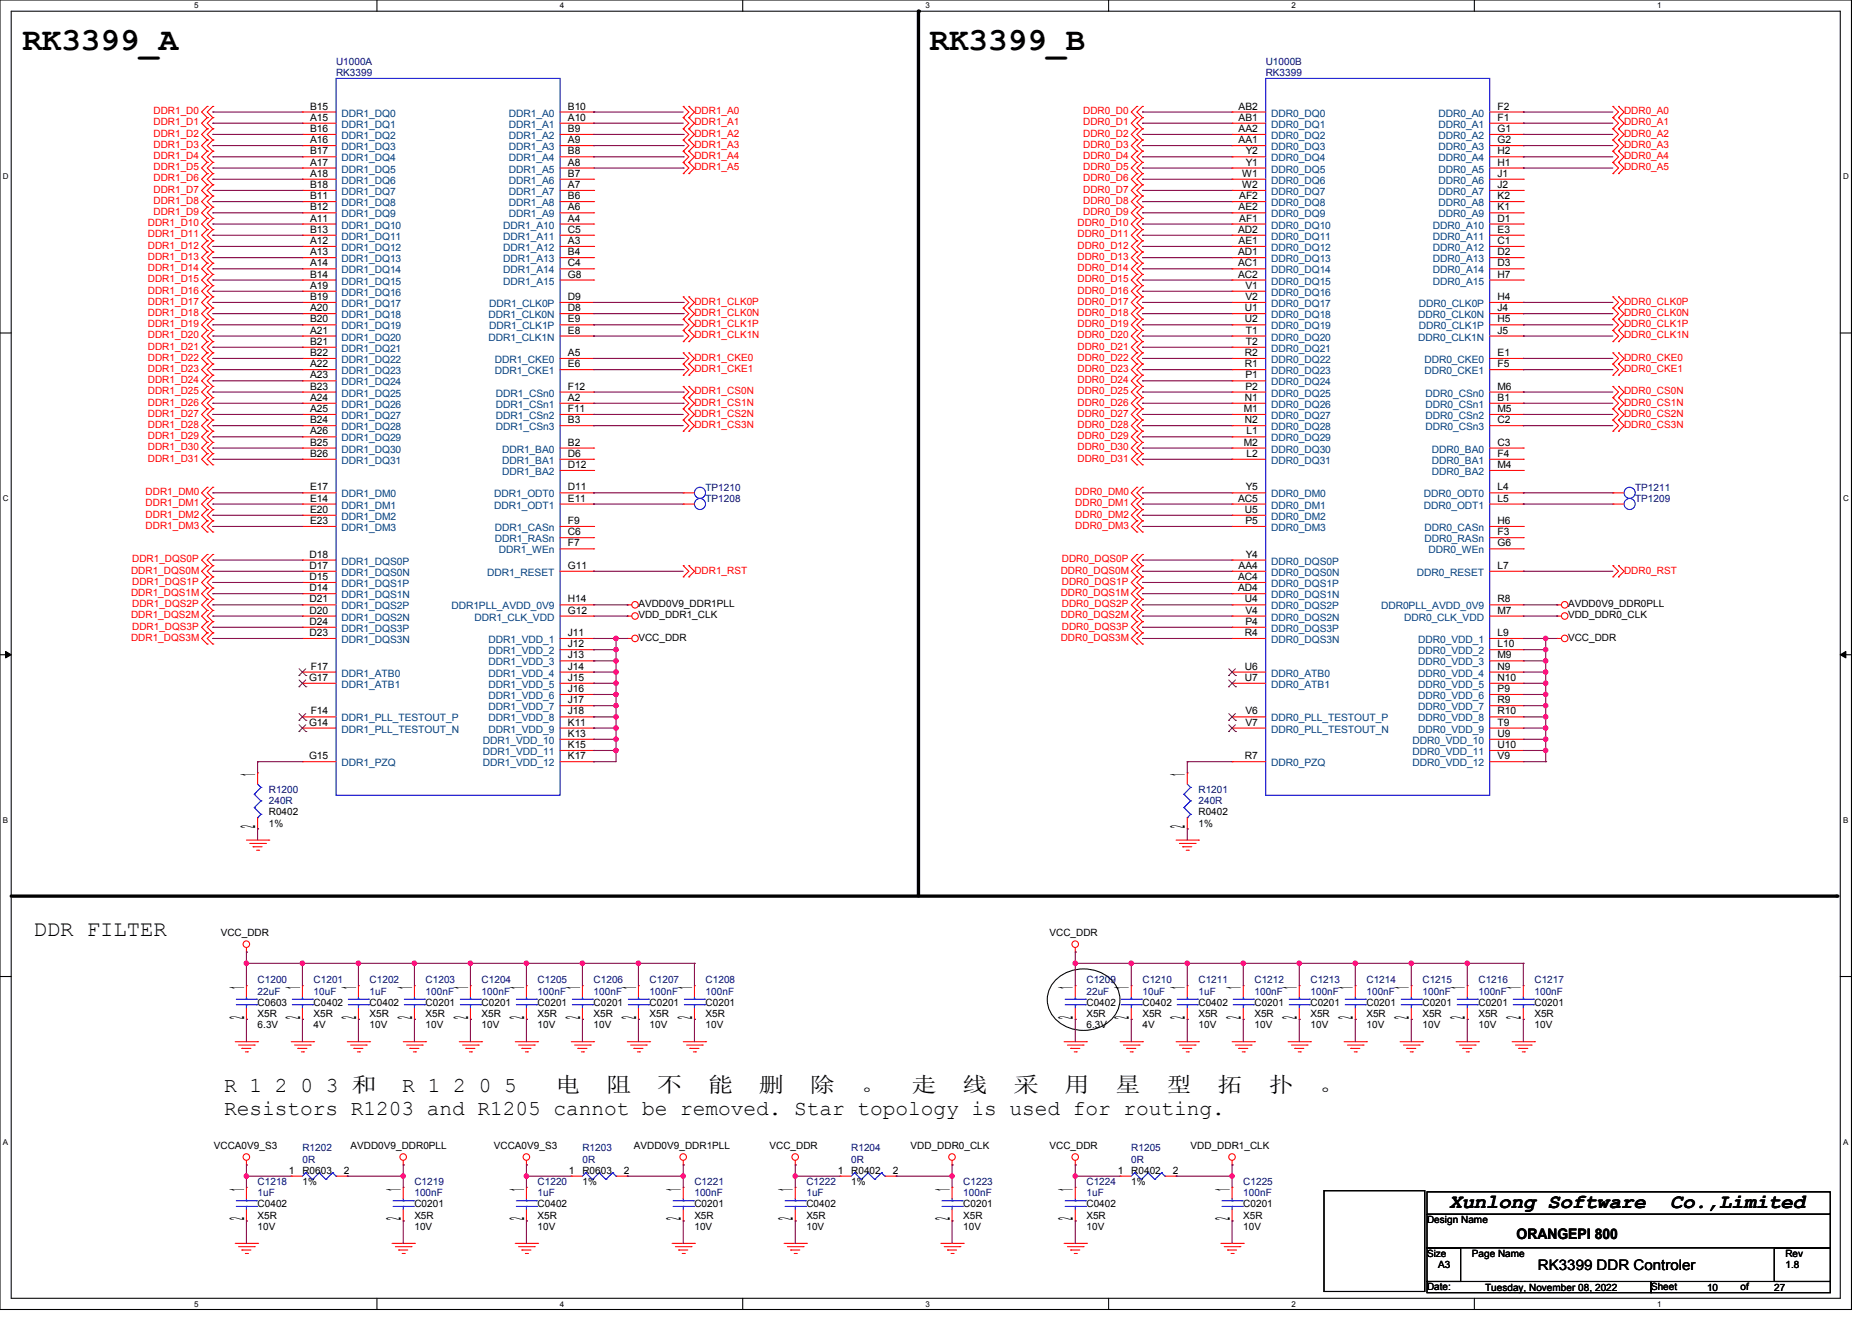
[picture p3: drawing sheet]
<svg xmlns="http://www.w3.org/2000/svg" width="297mm" height="210mm" viewBox="0 0 297 210" stroke-linecap="round" stroke-linejoin="round" font-family="sans-serif">
<defs><g id="words">
<g font-size="5.1">
<text x="3.6" y="7.9">RK3399_A</text>
<text x="147.6" y="7.9">RK3399_B</text>
</g>
<text font-size="3.5" x="5.3" y="148.6">DDR FILTER</text>
<g font-size="3.4">
<text x="35.6" y="173.4">R 1</text>
<text x="43.6" y="173.4">2</text>
<text x="47.7" y="173.4">0</text>
<text x="51.7" y="173.4">3 和</text>
<text x="63.9" y="173.4">R 1</text>
<text x="71.9" y="173.4">2</text>
<text x="76" y="173.4">0</text>
<text x="80" y="173.4">5</text>
<text x="88.1" y="173.4">电</text>
<text x="96.2" y="173.4">阻</text>
<text x="104.3" y="173.4">不</text>
<text x="112.4" y="173.4">能</text>
<text x="120.5" y="173.4">删</text>
<text x="128.5" y="173.4">除</text>
<text x="136.6" y="173.4">。</text>
<text x="144.7" y="173.4">走</text>
<text x="152.8" y="173.4">线</text>
<text x="160.9" y="173.4">采</text>
<text x="169" y="173.4">用</text>
<text x="177.1" y="173.4">星</text>
<text x="185.1" y="173.4">型</text>
<text x="193.2" y="173.4">拓</text>
<text x="201.3" y="173.4">扑</text>
<text x="209.4" y="173.4">。</text>
<text x="35.6" y="176.9">Resistors R1203 and R1205 cannot be removed. Star topology is used for routing.</text>
</g>
<g font-size="3.2">
<text x="40.5" y="123.2" transform="rotate(-90 40.5 123.2)">1</text>
<text x="188.1" y="123.2" transform="rotate(-90 188.1 123.2)">1</text>
<text x="40.5" y="131.5" transform="rotate(-90 40.5 131.5)">2</text>
<text x="188.1" y="131.5" transform="rotate(-90 188.1 131.5)">2</text>
<text x="38.7" y="161.7" transform="rotate(-90 38.7 161.7)">2</text>
<text x="38.7" y="157" transform="rotate(-90 38.7 157)">1</text>
<text x="47.6" y="161.7" transform="rotate(-90 47.6 161.7)">2</text>
<text x="47.6" y="157" transform="rotate(-90 47.6 157)">1</text>
<text x="56.5" y="161.7" transform="rotate(-90 56.5 161.7)">2</text>
<text x="56.5" y="157" transform="rotate(-90 56.5 157)">1</text>
<text x="65.4" y="161.7" transform="rotate(-90 65.4 161.7)">2</text>
<text x="65.4" y="157" transform="rotate(-90 65.4 157)">1</text>
<text x="74.3" y="161.7" transform="rotate(-90 74.3 161.7)">2</text>
<text x="74.3" y="157" transform="rotate(-90 74.3 157)">1</text>
<text x="83.2" y="161.7" transform="rotate(-90 83.2 161.7)">2</text>
<text x="83.2" y="157" transform="rotate(-90 83.2 157)">1</text>
<text x="92.1" y="161.7" transform="rotate(-90 92.1 161.7)">2</text>
<text x="92.1" y="157" transform="rotate(-90 92.1 157)">1</text>
<text x="101" y="161.7" transform="rotate(-90 101 161.7)">2</text>
<text x="101" y="157" transform="rotate(-90 101 157)">1</text>
<text x="109.9" y="161.7" transform="rotate(-90 109.9 161.7)">2</text>
<text x="109.9" y="157" transform="rotate(-90 109.9 157)">1</text>
<text x="170.3" y="161.7" transform="rotate(-90 170.3 161.7)">2</text>
<text x="170.3" y="157" transform="rotate(-90 170.3 157)">1</text>
<text x="179.2" y="161.7" transform="rotate(-90 179.2 161.7)">2</text>
<text x="179.2" y="157" transform="rotate(-90 179.2 157)">1</text>
<text x="188.1" y="161.7" transform="rotate(-90 188.1 161.7)">2</text>
<text x="188.1" y="157" transform="rotate(-90 188.1 157)">1</text>
<text x="197" y="161.7" transform="rotate(-90 197 161.7)">2</text>
<text x="197" y="157" transform="rotate(-90 197 157)">1</text>
<text x="205.9" y="161.7" transform="rotate(-90 205.9 161.7)">2</text>
<text x="205.9" y="157" transform="rotate(-90 205.9 157)">1</text>
<text x="214.8" y="161.7" transform="rotate(-90 214.8 161.7)">2</text>
<text x="214.8" y="157" transform="rotate(-90 214.8 157)">1</text>
<text x="223.6" y="161.7" transform="rotate(-90 223.6 161.7)">2</text>
<text x="223.6" y="157" transform="rotate(-90 223.6 157)">1</text>
<text x="232.5" y="161.7" transform="rotate(-90 232.5 161.7)">2</text>
<text x="232.5" y="157" transform="rotate(-90 232.5 157)">1</text>
<text x="241.4" y="161.7" transform="rotate(-90 241.4 161.7)">2</text>
<text x="241.4" y="157" transform="rotate(-90 241.4 157)">1</text>
<text x="38.7" y="189" transform="rotate(-90 38.7 189)">1</text>
<text x="63.6" y="189" transform="rotate(-90 63.6 189)">1</text>
<text x="83.2" y="189" transform="rotate(-90 83.2 189)">1</text>
<text x="108.1" y="189" transform="rotate(-90 108.1 189)">1</text>
<text x="125.9" y="189" transform="rotate(-90 125.9 189)">1</text>
<text x="150.7" y="189" transform="rotate(-90 150.7 189)">1</text>
<text x="170.3" y="189" transform="rotate(-90 170.3 189)">1</text>
<text x="195.2" y="189" transform="rotate(-90 195.2 189)">1</text>
<text x="230.1" y="191.7">Xunlong Software</text>
<text x="265.1" y="191.7">Co.,Limited</text>
<text x="38.7" y="193.7" transform="rotate(-90 38.7 193.7)">2</text>
<text x="63.6" y="193.7" transform="rotate(-90 63.6 193.7)">2</text>
<text x="83.2" y="193.7" transform="rotate(-90 83.2 193.7)">2</text>
<text x="108.1" y="193.7" transform="rotate(-90 108.1 193.7)">2</text>
<text x="125.9" y="193.7" transform="rotate(-90 125.9 193.7)">2</text>
<text x="150.7" y="193.7" transform="rotate(-90 150.7 193.7)">2</text>
<text x="170.3" y="193.7" transform="rotate(-90 170.3 193.7)">2</text>
<text x="195.2" y="193.7" transform="rotate(-90 195.2 193.7)">2</text>
</g>
<g font-size="2.3">
<text x="240.7" y="196.7">ORANGEPI 800</text>
<text x="244.1" y="201.6">RK3399 DDR Controler</text>
</g>
<g font-size="1.6" fill="#000080">
<text x="53.3" y="10.3">U1000A</text>
<text x="200.9" y="10.3">U1000B</text>
<text x="53.3" y="12.1">RK3399</text>
<text x="200.9" y="12.1">RK3399</text>
<text x="112" y="77.9">TP1210</text>
<text x="259.6" y="77.9">TP1211</text>
<text x="112" y="79.7">TP1208</text>
<text x="259.6" y="79.7">TP1209</text>
<text x="42.7" y="125.9">R1200</text>
<text x="190.2" y="125.9">R1201</text>
<text x="42.7" y="127.7">240R</text>
<text x="190.2" y="127.7">240R</text>
<text x="40.9" y="156.1">C1200</text>
<text x="40.9" y="157.9">22uF</text>
<text x="49.8" y="156.1">C1201</text>
<text x="49.8" y="157.9">10uF</text>
<text x="58.7" y="156.1">C1202</text>
<text x="58.7" y="157.9">1uF</text>
<text x="67.6" y="156.1">C1203</text>
<text x="67.6" y="157.9">100nF</text>
<text x="76.5" y="156.1">C1204</text>
<text x="76.5" y="157.9">100nF</text>
<text x="85.3" y="156.1">C1205</text>
<text x="85.3" y="157.9">100nF</text>
<text x="94.2" y="156.1">C1206</text>
<text x="94.2" y="157.9">100nF</text>
<text x="103.1" y="156.1">C1207</text>
<text x="103.1" y="157.9">100nF</text>
<text x="112" y="156.1">C1208</text>
<text x="112" y="157.9">100nF</text>
<text x="172.5" y="156.1">C1209</text>
<text x="172.5" y="157.9">22uF</text>
<text x="181.4" y="156.1">C1210</text>
<text x="181.4" y="157.9">10uF</text>
<text x="190.2" y="156.1">C1211</text>
<text x="190.2" y="157.9">1uF</text>
<text x="199.1" y="156.1">C1212</text>
<text x="199.1" y="157.9">100nF</text>
<text x="208" y="156.1">C1213</text>
<text x="208" y="157.9">100nF</text>
<text x="216.9" y="156.1">C1214</text>
<text x="216.9" y="157.9">100nF</text>
<text x="225.8" y="156.1">C1215</text>
<text x="225.8" y="157.9">100nF</text>
<text x="234.7" y="156.1">C1216</text>
<text x="234.7" y="157.9">100nF</text>
<text x="243.6" y="156.1">C1217</text>
<text x="243.6" y="157.9">100nF</text>
<text x="48" y="182.8">R1202</text>
<text x="48" y="184.6">0R</text>
<text x="92.5" y="182.8">R1203</text>
<text x="92.5" y="184.6">0R</text>
<text x="135.1" y="182.8">R1204</text>
<text x="135.1" y="184.6">0R</text>
<text x="179.6" y="182.8">R1205</text>
<text x="179.6" y="184.6">0R</text>
<text x="40.9" y="188.1">C1218</text>
<text x="40.9" y="189.9">1uF</text>
<text x="65.8" y="188.1">C1219</text>
<text x="65.8" y="189.9">100nF</text>
<text x="85.3" y="188.1">C1220</text>
<text x="85.3" y="189.9">1uF</text>
<text x="110.2" y="188.1">C1221</text>
<text x="110.2" y="189.9">100nF</text>
<text x="128" y="188.1">C1222</text>
<text x="128" y="189.9">1uF</text>
<text x="152.9" y="188.1">C1223</text>
<text x="152.9" y="189.9">100nF</text>
<text x="172.5" y="188.1">C1224</text>
<text x="172.5" y="189.9">1uF</text>
<text x="197.4" y="188.1">C1225</text>
<text x="197.4" y="189.9">100nF</text>
</g>
<g font-size="1.6">
<text x="49.2" y="17.4">B15</text>
<text x="90.1" y="17.4">B10</text>
<text x="196.6" y="17.4">AB2</text>
<text x="237.7" y="17.4">F2</text>
<text x="49.2" y="19.2">A15</text>
<text x="49.2" y="22.7">A16</text>
<text x="49.2" y="21">B16</text>
<text x="90.1" y="22.7">A9</text>
<text x="90.1" y="21">B9</text>
<text x="90.1" y="19.2">A10</text>
<text x="196.6" y="19.2">AB1</text>
<text x="196.6" y="21">AA2</text>
<text x="196.6" y="22.7">AA1</text>
<text x="237.7" y="19.2">F1</text>
<text x="237.7" y="21">G1</text>
<text x="237.7" y="22.7">G2</text>
<text x="49.2" y="26.3">A17</text>
<text x="49.2" y="28.1">A18</text>
<text x="49.2" y="29.8">B18</text>
<text x="49.2" y="24.5">B17</text>
<text x="90.1" y="29.8">A7</text>
<text x="90.1" y="28.1">B7</text>
<text x="90.1" y="24.5">B8</text>
<text x="90.1" y="26.3">A8</text>
<text x="197.2" y="28.1">W1</text>
<text x="197.2" y="29.8">W2</text>
<text x="197.7" y="24.5">Y2</text>
<text x="197.7" y="26.3">Y1</text>
<text x="237.7" y="24.5">H2</text>
<text x="237.7" y="26.3">H1</text>
<text x="237.7" y="28.1">J1</text>
<text x="237.7" y="29.8">J2</text>
<text x="49.2" y="35.2">A11</text>
<text x="49.2" y="33.4">B12</text>
<text x="49.2" y="31.6">B11</text>
<text x="90.1" y="35.2">A4</text>
<text x="90.1" y="31.6">B6</text>
<text x="90.1" y="33.4">A6</text>
<text x="196.6" y="33.4">AE2</text>
<text x="196.7" y="31.6">AF2</text>
<text x="196.7" y="35.2">AF1</text>
<text x="237.7" y="31.6">K2</text>
<text x="237.7" y="33.4">K1</text>
<text x="237.7" y="35.2">D1</text>
<text x="49.2" y="37">B13</text>
<text x="49.2" y="40.5">A13</text>
<text x="49.2" y="38.7">A12</text>
<text x="90.1" y="37">C5</text>
<text x="90.1" y="38.7">A3</text>
<text x="90.1" y="40.5">B4</text>
<text x="196.5" y="37">AD2</text>
<text x="196.5" y="40.5">AD1</text>
<text x="196.6" y="38.7">AE1</text>
<text x="237.7" y="37">E3</text>
<text x="237.7" y="38.7">C1</text>
<text x="237.7" y="40.5">D2</text>
<text x="49.2" y="47.6">B19</text>
<text x="49.2" y="42.3">A14</text>
<text x="49.2" y="45.8">A19</text>
<text x="49.2" y="44.1">B14</text>
<text x="90.1" y="47.6">D9</text>
<text x="90.1" y="42.3">C4</text>
<text x="90.1" y="44.1">G8</text>
<text x="196.5" y="42.3">AC1</text>
<text x="196.5" y="44.1">AC2</text>
<text x="197.7" y="45.8">V1</text>
<text x="197.7" y="47.6">V2</text>
<text x="237.7" y="47.6">H4</text>
<text x="237.7" y="42.3">D3</text>
<text x="237.7" y="44.1">H7</text>
<text x="49.2" y="49.4">A20</text>
<text x="49.2" y="53">A21</text>
<text x="49.2" y="51.2">B20</text>
<text x="90.1" y="49.4">D8</text>
<text x="90.1" y="51.2">E9</text>
<text x="90.1" y="53">E8</text>
<text x="197.6" y="49.4">U1</text>
<text x="197.6" y="51.2">U2</text>
<text x="197.8" y="53">T1</text>
<text x="237.7" y="49.4">J4</text>
<text x="237.7" y="51.2">H5</text>
<text x="237.7" y="53">J5</text>
<text x="49.2" y="58.3">A22</text>
<text x="49.2" y="54.7">B21</text>
<text x="49.2" y="56.5">B22</text>
<text x="90.1" y="56.5">A5</text>
<text x="90.1" y="58.3">E6</text>
<text x="197.6" y="56.5">R2</text>
<text x="197.6" y="58.3">R1</text>
<text x="197.8" y="54.7">T2</text>
<text x="237.7" y="56.5">E1</text>
<text x="237.7" y="58.3">F5</text>
<text x="49.2" y="60.1">A23</text>
<text x="49.2" y="65.4">A25</text>
<text x="49.2" y="61.8">B23</text>
<text x="49.2" y="63.6">A24</text>
<text x="90.1" y="63.6">A2</text>
<text x="90.1" y="61.8">F12</text>
<text x="90.1" y="65.4">F11</text>
<text x="197.4" y="65.4">M1</text>
<text x="197.6" y="63.6">N1</text>
<text x="197.7" y="60.1">P1</text>
<text x="197.7" y="61.8">P2</text>
<text x="237.7" y="61.8">M6</text>
<text x="237.7" y="63.6">B1</text>
<text x="237.7" y="65.4">M5</text>
<text x="49.2" y="70.7">B25</text>
<text x="49.2" y="69">A26</text>
<text x="49.2" y="67.2">B24</text>
<text x="90.1" y="70.7">B2</text>
<text x="90.1" y="67.2">B3</text>
<text x="197.4" y="70.7">M2</text>
<text x="197.6" y="67.2">N2</text>
<text x="197.9" y="69">L1</text>
<text x="237.7" y="70.7">C3</text>
<text x="237.7" y="67.2">C2</text>
<text x="49.2" y="77.9">E17</text>
<text x="49.2" y="72.5">B26</text>
<text x="90.1" y="72.5">D6</text>
<text x="90.1" y="74.3">D12</text>
<text x="90.1" y="77.9">D11</text>
<text x="197.7" y="77.9">Y5</text>
<text x="197.9" y="72.5">L2</text>
<text x="237.7" y="72.5">F4</text>
<text x="237.7" y="74.3">M4</text>
<text x="237.7" y="77.9">L4</text>
<text x="49.2" y="81.4">E20</text>
<text x="49.2" y="79.6">E14</text>
<text x="49.2" y="83.2">E23</text>
<text x="90.1" y="83.2">F9</text>
<text x="90.1" y="79.6">E11</text>
<text x="196.5" y="79.6">AC5</text>
<text x="197.6" y="81.4">U5</text>
<text x="197.7" y="83.2">P5</text>
<text x="237.7" y="83.2">H6</text>
<text x="237.7" y="79.6">L5</text>
<text x="49.1" y="88.5">D18</text>
<text x="90.1" y="85">C6</text>
<text x="90.1" y="86.7">F7</text>
<text x="197.7" y="88.5">Y4</text>
<text x="237.7" y="85">F3</text>
<text x="237.7" y="86.7">G6</text>
<text x="49.1" y="95.6">D21</text>
<text x="49.1" y="90.3">D17</text>
<text x="49.1" y="93.9">D14</text>
<text x="49.1" y="92.1">D15</text>
<text x="90.1" y="90.3">G11</text>
<text x="90.1" y="95.6">H14</text>
<text x="196.5" y="92.1">AC4</text>
<text x="196.5" y="93.9">AD4</text>
<text x="196.6" y="90.3">AA4</text>
<text x="197.6" y="95.6">U4</text>
<text x="237.7" y="90.3">L7</text>
<text x="237.7" y="95.6">R8</text>
<text x="49.1" y="97.4">D20</text>
<text x="49.1" y="101">D23</text>
<text x="49.1" y="99.2">D24</text>
<text x="90.1" y="97.4">G12</text>
<text x="90.1" y="101">J11</text>
<text x="101.3" y="101.7">VCC_DDR</text>
<text x="101.3" y="96.4">AVDD0V9_DDR1PLL</text>
<text x="101.3" y="98.1">VDD_DDR1_CLK</text>
<text x="197.6" y="101">R4</text>
<text x="197.7" y="97.4">V4</text>
<text x="197.7" y="99.2">P4</text>
<text x="237.7" y="97.4">M7</text>
<text x="237.7" y="101">L9</text>
<text x="248.9" y="101.7">VCC_DDR</text>
<text x="248.9" y="96.4">AVDD0V9_DDR0PLL</text>
<text x="248.9" y="98.1">VDD_DDR0_CLK</text>
<text x="49.3" y="106.3">F17</text>
<text x="90.1" y="102.7">J12</text>
<text x="90.1" y="104.5">J13</text>
<text x="90.1" y="106.3">J14</text>
<text x="197.6" y="106.3">U6</text>
<text x="237.7" y="102.7">L10</text>
<text x="237.7" y="104.5">M9</text>
<text x="237.7" y="106.3">N9</text>
<text x="49.1" y="108.1">G17</text>
<text x="49.3" y="113.4">F14</text>
<text x="90.1" y="109.9">J16</text>
<text x="90.1" y="108.1">J15</text>
<text x="90.1" y="111.6">J17</text>
<text x="90.1" y="113.4">J18</text>
<text x="197.6" y="108.1">U7</text>
<text x="197.7" y="113.4">V6</text>
<text x="237.7" y="108.1">N10</text>
<text x="237.7" y="109.9">P9</text>
<text x="237.7" y="111.6">R9</text>
<text x="237.7" y="113.4">R10</text>
<text x="49.1" y="115.2">G14</text>
<text x="90.1" y="115.2">K11</text>
<text x="90.1" y="117">K13</text>
<text x="90.1" y="118.7">K15</text>
<text x="197.7" y="115.2">V7</text>
<text x="237.7" y="115.2">T9</text>
<text x="237.7" y="117">U9</text>
<text x="237.7" y="118.7">U10</text>
<text x="49.1" y="120.5">G15</text>
<text x="90.1" y="120.5">K17</text>
<text x="197.6" y="120.5">R7</text>
<text x="237.7" y="120.5">V9</text>
<text x="42.7" y="129.4">R0402</text>
<text x="42.7" y="131.2">1%</text>
<text x="190.2" y="129.4">R0402</text>
<text x="190.2" y="131.2">1%</text>
<text x="35" y="148.6">VCC_DDR</text>
<text x="166.6" y="148.6">VCC_DDR</text>
<text x="40.9" y="159.7">C0603</text>
<text x="40.9" y="161.4">X5R</text>
<text x="49.8" y="159.7">C0402</text>
<text x="49.8" y="161.4">X5R</text>
<text x="58.7" y="159.7">C0402</text>
<text x="58.7" y="161.4">X5R</text>
<text x="67.6" y="159.7">C0201</text>
<text x="67.6" y="161.4">X5R</text>
<text x="76.5" y="159.7">C0201</text>
<text x="76.5" y="161.4">X5R</text>
<text x="85.3" y="159.7">C0201</text>
<text x="85.3" y="161.4">X5R</text>
<text x="94.2" y="159.7">C0201</text>
<text x="94.2" y="161.4">X5R</text>
<text x="103.1" y="159.7">C0201</text>
<text x="103.1" y="161.4">X5R</text>
<text x="112" y="159.7">C0201</text>
<text x="112" y="161.4">X5R</text>
<text x="172.5" y="159.7">C0402</text>
<text x="172.5" y="161.4">X5R</text>
<text x="181.4" y="159.7">C0402</text>
<text x="181.4" y="161.4">X5R</text>
<text x="190.2" y="159.7">C0402</text>
<text x="190.2" y="161.4">X5R</text>
<text x="199.1" y="159.7">C0201</text>
<text x="199.1" y="161.4">X5R</text>
<text x="208" y="159.7">C0201</text>
<text x="208" y="161.4">X5R</text>
<text x="216.9" y="159.7">C0201</text>
<text x="216.9" y="161.4">X5R</text>
<text x="225.8" y="159.7">C0201</text>
<text x="225.8" y="161.4">X5R</text>
<text x="234.7" y="159.7">C0201</text>
<text x="234.7" y="161.4">X5R</text>
<text x="243.6" y="159.7">C0201</text>
<text x="243.6" y="161.4">X5R</text>
<text x="40.9" y="163.2">6.3V</text>
<text x="49.8" y="163.2">4V</text>
<text x="58.7" y="163.2">10V</text>
<text x="67.6" y="163.2">10V</text>
<text x="76.5" y="163.2">10V</text>
<text x="85.3" y="163.2">10V</text>
<text x="94.2" y="163.2">10V</text>
<text x="103.1" y="163.2">10V</text>
<text x="112" y="163.2">10V</text>
<text x="172.5" y="163.2">6.3V</text>
<text x="181.4" y="163.2">4V</text>
<text x="190.2" y="163.2">10V</text>
<text x="199.1" y="163.2">10V</text>
<text x="208" y="163.2">10V</text>
<text x="216.9" y="163.2">10V</text>
<text x="225.8" y="163.2">10V</text>
<text x="234.7" y="163.2">10V</text>
<text x="243.6" y="163.2">10V</text>
<text x="34" y="182.4">VCCA0V9_S3</text>
<text x="55.6" y="182.4">AVDD0V9_DDR0PLL</text>
<text x="78.4" y="182.4">VCCA0V9_S3</text>
<text x="100.6" y="182.4">AVDD0V9_DDR1PLL</text>
<text x="122.2" y="182.4">VCC_DDR</text>
<text x="144.5" y="182.4">VDD_DDR0_CLK</text>
<text x="166.6" y="182.4">VCC_DDR</text>
<text x="189" y="182.4">VDD_DDR1_CLK</text>
<text x="40.9" y="191.7">C0402</text>
<text x="45.9" y="186.3">1</text>
<text x="48" y="186.3">R0603</text>
<text x="48" y="188.1">1%</text>
<text x="54.6" y="186.3">2</text>
<text x="65.8" y="191.7">C0201</text>
<text x="85.3" y="191.7">C0402</text>
<text x="90.3" y="186.3">1</text>
<text x="92.5" y="186.3">R0603</text>
<text x="92.5" y="188.1">1%</text>
<text x="99" y="186.3">2</text>
<text x="110.2" y="191.7">C0201</text>
<text x="128" y="191.7">C0402</text>
<text x="133" y="186.3">1</text>
<text x="135.1" y="186.3">R0402</text>
<text x="135.1" y="188.1">1%</text>
<text x="141.7" y="186.3">2</text>
<text x="152.9" y="191.7">C0201</text>
<text x="172.5" y="191.7">C0402</text>
<text x="177.4" y="186.3">1</text>
<text x="179.6" y="186.3">R0402</text>
<text x="179.6" y="188.1">1%</text>
<text x="186.2" y="186.3">2</text>
<text x="197.4" y="191.7">C0201</text>
<text x="40.9" y="193.4">X5R</text>
<text x="40.9" y="195.2">10V</text>
<text x="65.8" y="193.4">X5R</text>
<text x="65.8" y="195.2">10V</text>
<text x="85.3" y="193.4">X5R</text>
<text x="85.3" y="195.2">10V</text>
<text x="110.2" y="193.4">X5R</text>
<text x="110.2" y="195.2">10V</text>
<text x="128" y="193.4">X5R</text>
<text x="128" y="195.2">10V</text>
<text x="152.9" y="193.4">X5R</text>
<text x="152.9" y="195.2">10V</text>
<text x="172.5" y="193.4">X5R</text>
<text x="172.5" y="195.2">10V</text>
<text x="197.4" y="193.4">X5R</text>
<text x="197.4" y="195.2">10V</text>
<text x="226.5" y="194.2">Design Name</text>
<text x="226.5" y="199.5">Size</text>
<text x="228.3" y="201.3">A3</text>
<text x="233.6" y="199.5">Page Name</text>
<text x="283.4" y="199.5">Rev</text>
<text x="283.4" y="201.3">1.8</text>
<text x="226.5" y="204.8">Date:</text>
<text x="235.8" y="205">Tuesday, November 08, 2022</text>
<text x="262.1" y="204.8">Sheet</text>
<text x="271" y="205">10</text>
<text x="276.3" y="204.8">of</text>
<text x="281.6" y="205">27</text>
</g>
<g font-size="1.6" fill="#f00">
<text x="24.4" y="23.5">DDR1_D3</text>
<text x="24.4" y="21.7">DDR1_D2</text>
<text x="24.4" y="19.9">DDR1_D1</text>
<text x="24.4" y="18.1">DDR1_D0</text>
<text x="110.2" y="18.1">DDR1_A0</text>
<text x="110.2" y="23.5">DDR1_A3</text>
<text x="110.2" y="21.7">DDR1_A2</text>
<text x="110.2" y="19.9">DDR1_A1</text>
<text x="171.9" y="23.5">DDR0_D3</text>
<text x="171.9" y="21.7">DDR0_D2</text>
<text x="171.9" y="19.9">DDR0_D1</text>
<text x="171.9" y="18.1">DDR0_D0</text>
<text x="257.8" y="18.1">DDR0_A0</text>
<text x="257.8" y="19.9">DDR0_A1</text>
<text x="257.8" y="21.7">DDR0_A2</text>
<text x="257.8" y="23.5">DDR0_A3</text>
<text x="24.4" y="28.8">DDR1_D6</text>
<text x="24.4" y="27">DDR1_D5</text>
<text x="24.4" y="25.3">DDR1_D4</text>
<text x="110.2" y="25.3">DDR1_A4</text>
<text x="110.2" y="27">DDR1_A5</text>
<text x="171.9" y="28.8">DDR0_D6</text>
<text x="171.9" y="27">DDR0_D5</text>
<text x="171.9" y="25.3">DDR0_D4</text>
<text x="257.8" y="25.3">DDR0_A4</text>
<text x="257.8" y="27">DDR0_A5</text>
<text x="23.5" y="35.9">DDR1_D10</text>
<text x="24.4" y="34.1">DDR1_D9</text>
<text x="24.4" y="32.4">DDR1_D8</text>
<text x="24.4" y="30.6">DDR1_D7</text>
<text x="171" y="35.9">DDR0_D10</text>
<text x="171.9" y="34.1">DDR0_D9</text>
<text x="171.9" y="32.4">DDR0_D8</text>
<text x="171.9" y="30.6">DDR0_D7</text>
<text x="23.5" y="41.3">DDR1_D13</text>
<text x="23.5" y="39.5">DDR1_D12</text>
<text x="23.5" y="37.7">DDR1_D11</text>
<text x="171" y="41.3">DDR0_D13</text>
<text x="171" y="39.5">DDR0_D12</text>
<text x="171" y="37.7">DDR0_D11</text>
<text x="23.5" y="46.6">DDR1_D16</text>
<text x="23.5" y="44.8">DDR1_D15</text>
<text x="23.5" y="43">DDR1_D14</text>
<text x="171" y="46.6">DDR0_D16</text>
<text x="171" y="44.8">DDR0_D15</text>
<text x="171" y="43">DDR0_D14</text>
<text x="23.5" y="53.7">DDR1_D20</text>
<text x="23.5" y="51.9">DDR1_D19</text>
<text x="23.5" y="50.1">DDR1_D18</text>
<text x="23.5" y="48.4">DDR1_D17</text>
<text x="110.2" y="48.4">DDR1_CLK0P</text>
<text x="110.2" y="50.1">DDR1_CLK0N</text>
<text x="110.2" y="51.9">DDR1_CLK1P</text>
<text x="110.2" y="53.7">DDR1_CLK1N</text>
<text x="171" y="53.7">DDR0_D20</text>
<text x="171" y="51.9">DDR0_D19</text>
<text x="171" y="50.1">DDR0_D18</text>
<text x="171" y="48.4">DDR0_D17</text>
<text x="257.8" y="48.4">DDR0_CLK0P</text>
<text x="257.8" y="50.1">DDR0_CLK0N</text>
<text x="257.8" y="51.9">DDR0_CLK1P</text>
<text x="257.8" y="53.7">DDR0_CLK1N</text>
<text x="23.5" y="59">DDR1_D23</text>
<text x="23.5" y="57.3">DDR1_D22</text>
<text x="23.5" y="55.5">DDR1_D21</text>
<text x="110.2" y="57.3">DDR1_CKE0</text>
<text x="110.2" y="59">DDR1_CKE1</text>
<text x="171" y="59">DDR0_D23</text>
<text x="171" y="57.3">DDR0_D22</text>
<text x="171" y="55.5">DDR0_D21</text>
<text x="257.8" y="57.3">DDR0_CKE0</text>
<text x="257.8" y="59">DDR0_CKE1</text>
<text x="23.5" y="64.4">DDR1_D26</text>
<text x="23.5" y="62.6">DDR1_D25</text>
<text x="23.5" y="60.8">DDR1_D24</text>
<text x="110.2" y="62.6">DDR1_CS0N</text>
<text x="110.2" y="64.4">DDR1_CS1N</text>
<text x="171" y="64.4">DDR0_D26</text>
<text x="171" y="62.6">DDR0_D25</text>
<text x="171" y="60.8">DDR0_D24</text>
<text x="257.8" y="62.6">DDR0_CS0N</text>
<text x="257.8" y="64.4">DDR0_CS1N</text>
<text x="23.5" y="71.5">DDR1_D30</text>
<text x="23.5" y="69.7">DDR1_D29</text>
<text x="23.5" y="67.9">DDR1_D28</text>
<text x="23.5" y="66.1">DDR1_D27</text>
<text x="110.2" y="66.1">DDR1_CS2N</text>
<text x="110.2" y="67.9">DDR1_CS3N</text>
<text x="171" y="71.5">DDR0_D30</text>
<text x="171" y="69.7">DDR0_D29</text>
<text x="171" y="67.9">DDR0_D28</text>
<text x="171" y="66.1">DDR0_D27</text>
<text x="257.8" y="66.1">DDR0_CS2N</text>
<text x="257.8" y="67.9">DDR0_CS3N</text>
<text x="23.5" y="73.3">DDR1_D31</text>
<text x="171" y="73.3">DDR0_D31</text>
<text x="23.1" y="78.6">DDR1_DM0</text>
<text x="23.1" y="80.4">DDR1_DM1</text>
<text x="23.1" y="82.1">DDR1_DM2</text>
<text x="23.1" y="83.9">DDR1_DM3</text>
<text x="170.7" y="78.6">DDR0_DM0</text>
<text x="170.7" y="80.4">DDR0_DM1</text>
<text x="170.7" y="82.1">DDR0_DM2</text>
<text x="170.7" y="83.9">DDR0_DM3</text>
<text x="21" y="89.3">DDR1_DQS0P</text>
<text x="168.6" y="89.3">DDR0_DQS0P</text>
<text x="20.8" y="94.6">DDR1_DQS1M</text>
<text x="20.8" y="91">DDR1_DQS0M</text>
<text x="21" y="92.8">DDR1_DQS1P</text>
<text x="110.2" y="91">DDR1_RST</text>
<text x="168.4" y="94.6">DDR0_DQS1M</text>
<text x="168.4" y="91">DDR0_DQS0M</text>
<text x="168.6" y="92.8">DDR0_DQS1P</text>
<text x="257.8" y="91">DDR0_RST</text>
<text x="20.8" y="101.7">DDR1_DQS3M</text>
<text x="20.8" y="98.1">DDR1_DQS2M</text>
<text x="21" y="99.9">DDR1_DQS3P</text>
<text x="21" y="96.4">DDR1_DQS2P</text>
<text x="168.4" y="101.7">DDR0_DQS3M</text>
<text x="168.4" y="98.1">DDR0_DQS2M</text>
<text x="168.6" y="99.9">DDR0_DQS3P</text>
<text x="168.6" y="96.4">DDR0_DQS2P</text>
</g>
<g font-size="1.6" fill="#004080">
<text x="54.2" y="20.3">DDR1_DQ1</text>
<text x="54.2" y="23.8">DDR1_DQ3</text>
<text x="54.2" y="18.5">DDR1_DQ0</text>
<text x="54.2" y="22.1">DDR1_DQ2</text>
<text x="80.8" y="23.8">DDR1_A3</text>
<text x="80.8" y="18.5">DDR1_A0</text>
<text x="80.8" y="22.1">DDR1_A2</text>
<text x="80.8" y="20.3">DDR1_A1</text>
<text x="201.8" y="18.5">DDR0_DQ0</text>
<text x="201.8" y="20.3">DDR0_DQ1</text>
<text x="201.8" y="22.1">DDR0_DQ2</text>
<text x="201.8" y="23.8">DDR0_DQ3</text>
<text x="228.3" y="18.5">DDR0_A0</text>
<text x="228.3" y="20.3">DDR0_A1</text>
<text x="228.3" y="22.1">DDR0_A2</text>
<text x="228.3" y="23.8">DDR0_A3</text>
<text x="54.2" y="27.4">DDR1_DQ5</text>
<text x="54.2" y="29.2">DDR1_DQ6</text>
<text x="54.2" y="25.6">DDR1_DQ4</text>
<text x="80.8" y="29.2">DDR1_A6</text>
<text x="80.8" y="25.6">DDR1_A4</text>
<text x="80.8" y="27.4">DDR1_A5</text>
<text x="201.8" y="25.6">DDR0_DQ4</text>
<text x="201.8" y="27.4">DDR0_DQ5</text>
<text x="201.8" y="29.2">DDR0_DQ6</text>
<text x="228.3" y="25.6">DDR0_A4</text>
<text x="228.3" y="27.4">DDR0_A5</text>
<text x="228.3" y="29.2">DDR0_A6</text>
<text x="54.2" y="34.5">DDR1_DQ9</text>
<text x="54.2" y="32.7">DDR1_DQ8</text>
<text x="54.2" y="30.9">DDR1_DQ7</text>
<text x="80.8" y="30.9">DDR1_A7</text>
<text x="80.8" y="32.7">DDR1_A8</text>
<text x="80.8" y="34.5">DDR1_A9</text>
<text x="201.8" y="30.9">DDR0_DQ7</text>
<text x="201.8" y="32.7">DDR0_DQ8</text>
<text x="201.8" y="34.5">DDR0_DQ9</text>
<text x="228.3" y="30.9">DDR0_A7</text>
<text x="228.3" y="32.7">DDR0_A8</text>
<text x="228.3" y="34.5">DDR0_A9</text>
<text x="54.2" y="36.3">DDR1_DQ10</text>
<text x="54.2" y="38.1">DDR1_DQ11</text>
<text x="54.2" y="41.6">DDR1_DQ13</text>
<text x="54.2" y="39.8">DDR1_DQ12</text>
<text x="79.9" y="36.3">DDR1_A10</text>
<text x="79.9" y="38.1">DDR1_A11</text>
<text x="79.9" y="39.8">DDR1_A12</text>
<text x="79.9" y="41.6">DDR1_A13</text>
<text x="201.8" y="36.3">DDR0_DQ10</text>
<text x="201.8" y="38.1">DDR0_DQ11</text>
<text x="201.8" y="39.8">DDR0_DQ12</text>
<text x="201.8" y="41.6">DDR0_DQ13</text>
<text x="227.5" y="36.3">DDR0_A10</text>
<text x="227.5" y="38.1">DDR0_A11</text>
<text x="227.5" y="39.8">DDR0_A12</text>
<text x="227.5" y="41.6">DDR0_A13</text>
<text x="54.2" y="43.4">DDR1_DQ14</text>
<text x="54.2" y="46.9">DDR1_DQ16</text>
<text x="54.2" y="45.2">DDR1_DQ15</text>
<text x="79.9" y="43.4">DDR1_A14</text>
<text x="79.9" y="45.2">DDR1_A15</text>
<text x="201.8" y="43.4">DDR0_DQ14</text>
<text x="201.8" y="45.2">DDR0_DQ15</text>
<text x="201.8" y="46.9">DDR0_DQ16</text>
<text x="227.5" y="43.4">DDR0_A14</text>
<text x="227.5" y="45.2">DDR0_A15</text>
<text x="54.2" y="50.5">DDR1_DQ18</text>
<text x="54.2" y="48.7">DDR1_DQ17</text>
<text x="54.2" y="52.3">DDR1_DQ19</text>
<text x="77.6" y="50.5">DDR1_CLK0N</text>
<text x="77.6" y="48.7">DDR1_CLK0P</text>
<text x="77.6" y="52.3">DDR1_CLK1P</text>
<text x="201.8" y="48.7">DDR0_DQ17</text>
<text x="201.8" y="50.5">DDR0_DQ18</text>
<text x="201.8" y="52.3">DDR0_DQ19</text>
<text x="225.1" y="50.5">DDR0_CLK0N</text>
<text x="225.2" y="48.7">DDR0_CLK0P</text>
<text x="225.2" y="52.3">DDR0_CLK1P</text>
<text x="54.2" y="54.1">DDR1_DQ20</text>
<text x="54.2" y="59.4">DDR1_DQ23</text>
<text x="54.2" y="55.8">DDR1_DQ21</text>
<text x="54.2" y="57.6">DDR1_DQ22</text>
<text x="77.6" y="54.1">DDR1_CLK1N</text>
<text x="78.5" y="57.6">DDR1_CKE0</text>
<text x="78.5" y="59.4">DDR1_CKE1</text>
<text x="201.8" y="54.1">DDR0_DQ20</text>
<text x="201.8" y="55.8">DDR0_DQ21</text>
<text x="201.8" y="57.6">DDR0_DQ22</text>
<text x="201.8" y="59.4">DDR0_DQ23</text>
<text x="225.1" y="54.1">DDR0_CLK1N</text>
<text x="226.1" y="57.6">DDR0_CKE0</text>
<text x="226.1" y="59.4">DDR0_CKE1</text>
<text x="54.2" y="61.2">DDR1_DQ24</text>
<text x="54.2" y="62.9">DDR1_DQ25</text>
<text x="54.2" y="64.7">DDR1_DQ26</text>
<text x="78.7" y="64.7">DDR1_CSn1</text>
<text x="78.7" y="62.9">DDR1_CSn0</text>
<text x="201.8" y="61.2">DDR0_DQ24</text>
<text x="201.8" y="62.9">DDR0_DQ25</text>
<text x="201.8" y="64.7">DDR0_DQ26</text>
<text x="226.3" y="62.9">DDR0_CSn0</text>
<text x="226.3" y="64.7">DDR0_CSn1</text>
<text x="54.2" y="66.5">DDR1_DQ27</text>
<text x="54.2" y="71.8">DDR1_DQ30</text>
<text x="54.2" y="70.1">DDR1_DQ29</text>
<text x="54.2" y="68.3">DDR1_DQ28</text>
<text x="78.7" y="66.5">DDR1_CSn2</text>
<text x="78.7" y="68.3">DDR1_CSn3</text>
<text x="79.7" y="71.8">DDR1_BA0</text>
<text x="201.8" y="66.5">DDR0_DQ27</text>
<text x="201.8" y="68.3">DDR0_DQ28</text>
<text x="201.8" y="70.1">DDR0_DQ29</text>
<text x="201.8" y="71.8">DDR0_DQ30</text>
<text x="226.3" y="66.5">DDR0_CSn2</text>
<text x="226.3" y="68.3">DDR0_CSn3</text>
<text x="227.3" y="71.8">DDR0_BA0</text>
<text x="54.2" y="73.6">DDR1_DQ31</text>
<text x="79.7" y="73.6">DDR1_BA1</text>
<text x="79.7" y="75.4">DDR1_BA2</text>
<text x="201.8" y="73.6">DDR0_DQ31</text>
<text x="227.3" y="73.6">DDR0_BA1</text>
<text x="227.3" y="75.4">DDR0_BA2</text>
<text x="54.2" y="82.5">DDR1_DM2</text>
<text x="54.2" y="79">DDR1_DM0</text>
<text x="54.2" y="80.7">DDR1_DM1</text>
<text x="78.4" y="80.7">DDR1_ODT1</text>
<text x="78.4" y="79">DDR1_ODT0</text>
<text x="201.8" y="79">DDR0_DM0</text>
<text x="201.8" y="80.7">DDR0_DM1</text>
<text x="201.8" y="82.5">DDR0_DM2</text>
<text x="226" y="79">DDR0_ODT0</text>
<text x="226" y="80.7">DDR0_ODT1</text>
<text x="54.2" y="84.3">DDR1_DM3</text>
<text x="54.2" y="89.6">DDR1_DQS0P</text>
<text x="78.5" y="84.3">DDR1_CASn</text>
<text x="78.5" y="86.1">DDR1_RASn</text>
<text x="79.2" y="87.8">DDR1_WEn</text>
<text x="201.8" y="89.6">DDR0_DQS0P</text>
<text x="201.8" y="84.3">DDR0_DM3</text>
<text x="226.1" y="84.3">DDR0_CASn</text>
<text x="226.1" y="86.1">DDR0_RASn</text>
<text x="226.8" y="87.8">DDR0_WEn</text>
<text x="54.2" y="91.4">DDR1_DQS0N</text>
<text x="54.2" y="95">DDR1_DQS1N</text>
<text x="54.2" y="93.2">DDR1_DQS1P</text>
<text x="77.3" y="91.4">DDR1_RESET</text>
<text x="201.8" y="91.4">DDR0_DQS0N</text>
<text x="201.8" y="93.2">DDR0_DQS1P</text>
<text x="201.8" y="95">DDR0_DQS1N</text>
<text x="224.9" y="91.4">DDR0_RESET</text>
<text x="54.2" y="98.5">DDR1_DQS2N</text>
<text x="54.2" y="96.7">DDR1_DQS2P</text>
<text x="54.2" y="100.3">DDR1_DQS3P</text>
<text x="71.6" y="96.7">DDR1PLL_AVDD_0V9</text>
<text x="75.3" y="98.5">DDR1_CLK_VDD</text>
<text x="201.8" y="96.7">DDR0_DQS2P</text>
<text x="201.8" y="98.5">DDR0_DQS2N</text>
<text x="201.8" y="100.3">DDR0_DQS3P</text>
<text x="219.2" y="96.7">DDR0PLL_AVDD_0V9</text>
<text x="222.9" y="98.5">DDR0_CLK_VDD</text>
<text x="54.2" y="102.1">DDR1_DQS3N</text>
<text x="54.2" y="107.4">DDR1_ATB0</text>
<text x="77.6" y="102.1">DDR1_VDD_1</text>
<text x="77.6" y="103.8">DDR1_VDD_2</text>
<text x="77.6" y="105.6">DDR1_VDD_3</text>
<text x="77.6" y="107.4">DDR1_VDD_4</text>
<text x="201.8" y="102.1">DDR0_DQS3N</text>
<text x="201.8" y="107.4">DDR0_ATB0</text>
<text x="225.1" y="102.1">DDR0_VDD_1</text>
<text x="225.1" y="103.8">DDR0_VDD_2</text>
<text x="225.1" y="105.6">DDR0_VDD_3</text>
<text x="225.1" y="107.4">DDR0_VDD_4</text>
<text x="54.2" y="109.2">DDR1_ATB1</text>
<text x="77.6" y="111">DDR1_VDD_6</text>
<text x="77.6" y="109.2">DDR1_VDD_5</text>
<text x="77.6" y="112.7">DDR1_VDD_7</text>
<text x="201.8" y="109.2">DDR0_ATB1</text>
<text x="225.1" y="109.2">DDR0_VDD_5</text>
<text x="225.1" y="111">DDR0_VDD_6</text>
<text x="225.1" y="112.7">DDR0_VDD_7</text>
<text x="54.2" y="116.3">DDR1_PLL_TESTOUT_N</text>
<text x="54.2" y="114.5">DDR1_PLL_TESTOUT_P</text>
<text x="76.7" y="118.1">DDR1_VDD_10</text>
<text x="76.7" y="119.8">DDR1_VDD_11</text>
<text x="77.6" y="114.5">DDR1_VDD_8</text>
<text x="77.6" y="116.3">DDR1_VDD_9</text>
<text x="201.8" y="116.3">DDR0_PLL_TESTOUT_N</text>
<text x="201.8" y="114.5">DDR0_PLL_TESTOUT_P</text>
<text x="224.2" y="118.1">DDR0_VDD_10</text>
<text x="224.2" y="119.8">DDR0_VDD_11</text>
<text x="225.1" y="114.5">DDR0_VDD_8</text>
<text x="225.1" y="116.3">DDR0_VDD_9</text>
<text x="54.2" y="121.6">DDR1_PZQ</text>
<text x="76.7" y="121.6">DDR1_VDD_12</text>
<text x="201.8" y="121.6">DDR0_PZQ</text>
<text x="224.2" y="121.6">DDR0_VDD_12</text>
</g>
<g font-size="1.3">
<text x="30.8" y="1.3">5</text>
<text x="88.9" y="1.3">4</text>
<text x="146.9" y="1.3">3</text>
<text x="205" y="1.3">2</text>
<text x="263.1" y="1.3">1</text>
<text x=".4" y="28.4">D</text>
<text x="292.6" y="28.4">D</text>
<text x=".4" y="79.5">C</text>
<text x="292.6" y="79.5">C</text>
<text x=".4" y="130.6">B</text>
<text x="292.6" y="130.6">B</text>
<text x=".4" y="181.7">A</text>
<text x="292.6" y="181.7">A</text>
<text x="30.8" y="207.4">5</text>
<text x="88.9" y="207.4">4</text>
<text x="146.9" y="207.4">3</text>
<text x="205" y="207.4">2</text>
<text x="263.1" y="207.4">1</text>
</g>
</g></defs>
<g fill="none" stroke="#000" stroke-width=".17">
<path d="M0 0h293.9v207.9h-293.9zM1.8 1.8h290.3v204.3h-290.3zM59.8 0v1.8M117.9 0v1.8M176 0v1.8M234 0v1.8M0 52.9h1.8M292.1 52.9h1.8M0 103.9h1.8M292.1 103.9h1.8M0 155h1.8M167.4 155.8a6.4 6.4 0 0 1 9.7 .6 4.5 4.5 0 0 1-2.4 6.6 6.2 6.2 0 0 1-8.2-2.8 4.3 4.3 0 0 1 .9-4.4z"/>
<path d="M292.1 155h1.8M210.2 189h16v16h-16zM226.5 189.2h64v3.5h-64zM226.5 192.7h64v5.4h-64zM226.5 198.1h5.4v5.3h-5.4zM281.6 198.1h8.9v5.3h-8.9zM59.8 206.1v1.8M117.9 206.1v1.8M176 206.1v1.8M226.5 203.4h35.6v1.8h-35.6zM234 206.1v1.8M262.1 203.4h28.4v1.8h-28.4z"/>
</g>
<path d="M.9 103.4l.9 .5-.9 .5zM292.1 103.9l.9-.5v1z" fill="#000"/>
<path d="M.9 103.4l.9 .5-.9 .5zM292.1 103.9l.9-.5v1z" fill="none" stroke="#000" stroke-width=".16"/>
<path d="M145.8 1.8v140.4M1.8 142.2h289.8" fill="none" stroke="#000" stroke-width=".53"/>
<g fill="#000">
<circle cx="145.8" cy="1.8" r=".26"/>
<circle cx="291.6" cy="142.2" r=".26"/>
</g>
<g fill="none" stroke="#f00" stroke-width=".17">
<path d="M32.9 18.7h.1M32.9 16.9h.1M32.9 18.7l-.9 .9 .9 .8M32.9 16.9l-.9 .9 .9 .9M33.8 18.7h.1M33.8 16.9h.1M33.8 18.7l-.9 .9 .9 .8M33.8 16.9l-.9 .9 .9 .9M48 19.6h.1M48 17.8h.1M48 17.8h5.3M48 19.6h5.3"/>
<path d="M88.9 17.8h5.3M88.9 19.6h5.3M94.2 17.8h.1M94.2 19.6h.1M108.5 18.7h.1M108.5 16.9h.1M108.5 18.7l.8 .9-.8 .8M108.5 16.9l.8 .9-.8 .9M109.3 18.7h.1M109.3 16.9h.1M109.3 16.9l.9 .9-.9 .9M109.3 18.7l.9 .9-.9 .8"/>
<path d="M180.5 18.7h.1M180.5 16.9h.1M180.5 18.7l-.9 .9 .9 .8M180.5 16.9l-.9 .9 .9 .9M181.4 18.7h.1M181.4 16.9h.1M181.4 18.7l-.9 .9 .9 .8M181.4 16.9l-.9 .9 .9 .9M195.6 17.8h.1M195.6 19.6h.1M195.6 17.8h5.3M195.6 19.6h5.3"/>
<path d="M236.5 17.8h5.3M236.5 19.6h5.3M241.8 17.8h.1M241.8 19.6h.1M256 18.7h.1M256 16.9h.1M256 18.7l.9 .9-.9 .8M256 16.9l.9 .9-.9 .9M256.9 18.7h.1M256.9 16.9h.1M256.9 16.9l.9 .9-.9 .9M256.9 18.7l.9 .9-.9 .8"/>
<path d="M32.9 27.6h.1M32.9 29.3h.1M32.9 25.8h.1M32.9 24h.1M32.9 22.2h.1M32.9 20.4h.1M32.9 38.2h.1M32.9 36.4h.1M32.9 34.7h.1M32.9 32.9h.1M32.9 31.1h.1M32.9 27.6l-.9 .8 .9 .9"/>
<path d="M32.9 25.8l-.9 .9 .9 .9M32.9 24l-.9 .9 .9 .9M32.9 22.2l-.9 .9 .9 .9M32.9 20.4l-.9 .9 .9 .9M32.9 38.2l-.9 .9 .9 .9M32.9 36.4l-.9 .9 .9 .9M32.9 34.7l-.9 .9 .9 .8M32.9 32.9l-.9 .9 .9 .9M32.9 31.1l-.9 .9 .9 .9M32.9 29.3l-.9 .9 .9 .9M33.8 27.6h.1M33.8 29.3h.1"/>
<path d="M33.8 25.8h.1M33.8 24h.1M33.8 22.2h.1M33.8 20.4h.1M33.8 38.2h.1M33.8 36.4h.1M33.8 34.7h.1M33.8 32.9h.1M33.8 31.1h.1M33.8 27.6l-.9 .8 .9 .9M33.8 25.8l-.9 .9 .9 .9M33.8 24l-.9 .9 .9 .9"/>
<path d="M33.8 22.2l-.9 .9 .9 .9M33.8 20.4l-.9 .9 .9 .9M33.8 38.2l-.9 .9 .9 .9M33.8 36.4l-.9 .9 .9 .9M33.8 34.7l-.9 .9 .9 .8M33.8 32.9l-.9 .9 .9 .9M33.8 31.1l-.9 .9 .9 .9M33.8 29.3l-.9 .9 .9 .9M48 23.1h.1M48 26.7h.1M48 28.4h.1M48 35.6h.1"/>
<path d="M48 33.8h.1M48 37.3h.1M48 21.3h.1M48 32h.1M48 39.1h.1M48 30.2h.1M48 24.9h.1M48 21.3h5.3M48 23.1h5.3M48 24.9h5.3M48 26.7h5.3M48 28.4h5.3"/>
<path d="M48 30.2h5.3M48 32h5.3M48 33.8h5.3M48 35.6h5.3M48 37.3h5.3M48 39.1h5.3M88.9 21.3h5.3M88.9 23.1h5.3M88.9 24.9h5.3M88.9 26.7h5.3M88.9 28.4h5.3M88.9 30.2h5.3"/>
<path d="M88.9 32h5.3M88.9 33.8h5.3M88.9 35.6h5.3M88.9 37.3h5.3M88.9 39.1h5.3M94.2 35.6h.1M94.2 30.2h.1M94.2 28.4h.1M94.2 24.9h.1M94.2 23.1h.1M94.2 37.3h.1M94.2 32h.1"/>
<path d="M94.2 26.7h.1M94.2 21.3h.1M94.2 33.8h.1M94.2 39.1h.1M108.5 24h.1M108.5 22.2h.1M108.5 20.4h.1M108.5 25.8h.1M108.5 27.6h.1M108.5 24l.8 .9-.8 .9M108.5 22.2l.8 .9-.8 .9M108.5 20.4l.8 .9-.8 .9"/>
<path d="M108.5 25.8l.8 .9-.8 .9M109.3 24h.1M109.3 22.2h.1M109.3 20.4h.1M109.3 25.8h.1M109.3 27.6h.1M109.3 22.2l.9 .9-.9 .9M109.3 20.4l.9 .9-.9 .9M109.3 24l.9 .9-.9 .9M109.3 25.8l.9 .9-.9 .9M180.5 27.6h.1M180.5 29.3h.1"/>
<path d="M180.5 25.8h.1M180.5 24h.1M180.5 22.2h.1M180.5 20.4h.1M180.5 38.2h.1M180.5 36.4h.1M180.5 34.7h.1M180.5 32.9h.1M180.5 31.1h.1M180.5 27.6l-.9 .8 .9 .9M180.5 25.8l-.9 .9 .9 .9M180.5 24l-.9 .9 .9 .9"/>
<path d="M180.5 22.2l-.9 .9 .9 .9M180.5 20.4l-.9 .9 .9 .9M180.5 38.2l-.9 .9 .9 .9M180.5 36.4l-.9 .9 .9 .9M180.5 34.7l-.9 .9 .9 .8M180.5 32.9l-.9 .9 .9 .9M180.5 31.1l-.9 .9 .9 .9M180.5 29.3l-.9 .9 .9 .9M181.4 27.6h.1M181.4 29.3h.1M181.4 25.8h.1M181.4 24h.1"/>
<path d="M181.4 22.2h.1M181.4 20.4h.1M181.4 38.2h.1M181.4 36.4h.1M181.4 34.7h.1M181.4 32.9h.1M181.4 31.1h.1M181.4 27.6l-.9 .8 .9 .9M181.4 25.8l-.9 .9 .9 .9M181.4 24l-.9 .9 .9 .9M181.4 22.2l-.9 .9 .9 .9M181.4 20.4l-.9 .9 .9 .9"/>
<path d="M181.4 38.2l-.9 .9 .9 .9M181.4 36.4l-.9 .9 .9 .9M181.4 34.7l-.9 .9 .9 .8M181.4 32.9l-.9 .9 .9 .9M181.4 31.1l-.9 .9 .9 .9M181.4 29.3l-.9 .9 .9 .9M195.6 21.3h.1M195.6 23.1h.1M195.6 24.9h.1M195.6 26.7h.1M195.6 28.4h.1M195.6 30.2h.1"/>
<path d="M195.6 32h.1M195.6 33.8h.1M195.6 35.6h.1M195.6 37.3h.1M195.6 39.1h.1M195.6 21.3h5.3M195.6 23.1h5.3M195.6 24.9h5.3M195.6 26.7h5.3M195.6 28.4h5.3M195.6 30.2h5.3M195.6 32h5.3"/>
<path d="M195.6 33.8h5.3M195.6 35.6h5.3M195.6 37.3h5.3M195.6 39.1h5.3M236.5 21.3h5.3M236.5 23.1h5.3M236.5 24.9h5.3M236.5 26.7h5.3M236.5 28.4h5.3M236.5 30.2h5.3M236.5 32h5.3M236.5 33.8h5.3"/>
<path d="M236.5 35.6h5.3M236.5 37.3h5.3M236.5 39.1h5.3M241.8 21.3h.1M241.8 23.1h.1M241.8 24.9h.1M241.8 26.7h.1M241.8 28.4h.1M241.8 30.2h.1M241.8 32h.1M241.8 33.8h.1M241.8 35.6h.1"/>
<path d="M241.8 37.3h.1M241.8 39.1h.1M256 20.4h.1M256 22.2h.1M256 24h.1M256 25.8h.1M256 27.6h.1M256 24l.9 .9-.9 .9M256 20.4l.9 .9-.9 .9M256 22.2l.9 .9-.9 .9M256 25.8l.9 .9-.9 .9M256.9 20.4h.1"/>
<path d="M256.9 22.2h.1M256.9 24h.1M256.9 25.8h.1M256.9 27.6h.1M256.9 22.2l.9 .9-.9 .9M256.9 20.4l.9 .9-.9 .9M256.9 24l.9 .9-.9 .9M256.9 25.8l.9 .9-.9 .9M32.9 59.6h.1M32.9 57.8h.1M32.9 56h.1M32.9 54.2h.1"/>
<path d="M32.9 52.5h.1M32.9 50.7h.1M32.9 48.9h.1M32.9 47.1h.1M32.9 45.3h.1M32.9 43.6h.1M32.9 41.8h.1M32.9 40h.1M32.9 59.6l-.9 .9 .9 .8M32.9 57.8l-.9 .9 .9 .9M32.9 56l-.9 .9 .9 .9M32.9 54.2l-.9 .9 .9 .9"/>
<path d="M32.9 52.5l-.9 .8 .9 .9M32.9 50.7l-.9 .9 .9 .9M32.9 48.9l-.9 .9 .9 .9M32.9 47.1l-.9 .9 .9 .9M32.9 45.3l-.9 .9 .9 .9M32.9 43.6l-.9 .8 .9 .9M32.9 41.8l-.9 .9 .9 .9M32.9 40l-.9 .9 .9 .9M33.8 59.6h.1M33.8 57.8h.1M33.8 56h.1M33.8 54.2h.1"/>
<path d="M33.8 52.5h.1M33.8 50.7h.1M33.8 48.9h.1M33.8 47.1h.1M33.8 45.3h.1M33.8 43.6h.1M33.8 41.8h.1M33.8 40h.1M33.8 59.6l-.9 .9 .9 .8M33.8 57.8l-.9 .9 .9 .9M33.8 56l-.9 .9 .9 .9M33.8 54.2l-.9 .9 .9 .9"/>
<path d="M33.8 52.5l-.9 .8 .9 .9M33.8 50.7l-.9 .9 .9 .9M33.8 48.9l-.9 .9 .9 .9M33.8 47.1l-.9 .9 .9 .9M33.8 45.3l-.9 .9 .9 .9M33.8 43.6l-.9 .8 .9 .9M33.8 41.8l-.9 .9 .9 .9M33.8 40l-.9 .9 .9 .9M48 49.8h.1M48 48h.1M48 53.3h.1M48 58.7h.1"/>
<path d="M48 42.7h.1M48 55.1h.1M48 46.2h.1M48 51.6h.1M48 56.9h.1M48 44.4h.1M48 40.9h.1M48 40.9h5.3M48 42.7h5.3M48 44.4h5.3M48 46.2h5.3M48 48h5.3"/>
<path d="M48 49.8h5.3M48 51.6h5.3M48 53.3h5.3M48 55.1h5.3M48 56.9h5.3M48 58.7h5.3M88.9 40.9h5.3M88.9 42.7h5.3M88.9 44.4h5.3M88.9 48h5.3M88.9 49.8h5.3M88.9 51.6h5.3"/>
<path d="M88.9 53.3h5.3M88.9 56.9h5.3M88.9 58.7h5.3M94.2 49.8h.1M94.2 48h.1M94.2 40.9h.1M94.2 42.7h.1M94.2 44.4h.1M94.2 56.9h.1M94.2 58.7h.1M94.2 51.6h.1M94.2 53.3h.1"/>
<path d="M108.5 48.9h.1M108.5 47.1h.1M108.5 50.7h.1M108.5 57.8h.1M108.5 56h.1M108.5 59.6h.1M108.5 52.5h.1M108.5 54.2h.1M108.5 47.1l.8 .9-.8 .9M108.5 48.9l.8 .9-.8 .9M108.5 56l.8 .9-.8 .9M108.5 57.8l.8 .9-.8 .9"/>
<path d="M108.5 50.7l.8 .9-.8 .9M108.5 52.5l.8 .8-.8 .9M109.3 48.9h.1M109.3 47.1h.1M109.3 50.7h.1M109.3 57.8h.1M109.3 56h.1M109.3 59.6h.1M109.3 52.5h.1M109.3 54.2h.1M109.3 47.1l.9 .9-.9 .9M109.3 48.9l.9 .9-.9 .9"/>
<path d="M109.3 56l.9 .9-.9 .9M109.3 57.8l.9 .9-.9 .9M109.3 50.7l.9 .9-.9 .9M109.3 52.5l.9 .8-.9 .9M180.5 59.6h.1M180.5 57.8h.1M180.5 56h.1M180.5 54.2h.1M180.5 52.5h.1M180.5 50.7h.1M180.5 48.9h.1M180.5 47.1h.1"/>
<path d="M180.5 45.3h.1M180.5 43.6h.1M180.5 41.8h.1M180.5 40h.1M180.5 59.6l-.9 .9 .9 .8M180.5 57.8l-.9 .9 .9 .9M180.5 56l-.9 .9 .9 .9M180.5 54.2l-.9 .9 .9 .9M180.5 52.5l-.9 .8 .9 .9M180.5 50.7l-.9 .9 .9 .9M180.5 48.9l-.9 .9 .9 .9M180.5 47.1l-.9 .9 .9 .9"/>
<path d="M180.5 45.3l-.9 .9 .9 .9M180.5 43.6l-.9 .8 .9 .9M180.5 41.8l-.9 .9 .9 .9M180.5 40l-.9 .9 .9 .9M181.4 59.6h.1M181.4 57.8h.1M181.4 56h.1M181.4 54.2h.1M181.4 52.5h.1M181.4 50.7h.1M181.4 48.9h.1M181.4 47.1h.1"/>
<path d="M181.4 45.3h.1M181.4 43.6h.1M181.4 41.8h.1M181.4 40h.1M181.4 59.6l-.9 .9 .9 .8M181.4 57.8l-.9 .9 .9 .9M181.4 56l-.9 .9 .9 .9M181.4 54.2l-.9 .9 .9 .9M181.4 52.5l-.9 .8 .9 .9M181.4 50.7l-.9 .9 .9 .9M181.4 48.9l-.9 .9 .9 .9M181.4 47.1l-.9 .9 .9 .9"/>
<path d="M181.4 45.3l-.9 .9 .9 .9M181.4 43.6l-.9 .8 .9 .9M181.4 41.8l-.9 .9 .9 .9M181.4 40l-.9 .9 .9 .9M195.6 40.9h.1M195.6 42.7h.1M195.6 44.4h.1M195.6 46.2h.1M195.6 48h.1M195.6 49.8h.1M195.6 51.6h.1M195.6 53.3h.1"/>
<path d="M195.6 55.1h.1M195.6 56.9h.1M195.6 58.7h.1M195.6 40.9h5.3M195.6 42.7h5.3M195.6 44.4h5.3M195.6 46.2h5.3M195.6 48h5.3M195.6 49.8h5.3M195.6 51.6h5.3M195.6 53.3h5.3M195.6 55.1h5.3"/>
<path d="M195.6 56.9h5.3M195.6 58.7h5.3M236.5 40.9h5.3M236.5 42.7h5.3M236.5 44.4h5.3M236.5 48h5.3M236.5 49.8h5.3M236.5 51.6h5.3M236.5 53.3h5.3M236.5 56.9h5.3M236.5 58.7h5.3M241.8 48h.1"/>
<path d="M241.8 49.8h.1M241.8 56.9h.1M241.8 58.7h.1M241.8 40.9h.1M241.8 42.7h.1M241.8 44.4h.1M241.8 51.6h.1M241.8 53.3h.1M256 48.9h.1M256 47.1h.1M256 50.7h.1M256 57.8h.1"/>
<path d="M256 56h.1M256 59.6h.1M256 52.5h.1M256 54.2h.1M256 47.1l.9 .9-.9 .9M256 48.9l.9 .9-.9 .9M256 56l.9 .9-.9 .9M256 57.8l.9 .9-.9 .9M256 50.7l.9 .9-.9 .9M256 52.5l.9 .8-.9 .9M256.9 48.9h.1M256.9 47.1h.1"/>
<path d="M256.9 50.7h.1M256.9 57.8h.1M256.9 56h.1M256.9 59.6h.1M256.9 52.5h.1M256.9 54.2h.1M256.9 47.1l.9 .9-.9 .9M256.9 48.9l.9 .9-.9 .9M256.9 56l.9 .9-.9 .9M256.9 57.8l.9 .9-.9 .9M256.9 50.7l.9 .9-.9 .9M256.9 52.5l.9 .8-.9 .9"/>
<path d="M32.9 72h.1M32.9 73.8h.1M32.9 70.2h.1M32.9 68.5h.1M32.9 66.7h.1M32.9 63.1h.1M32.9 64.9h.1M32.9 61.3h.1M32.9 77.3h.1M32.9 79.1h.1M32.9 72l-.9 .9 .9 .9M32.9 70.2l-.9 .9 .9 .9"/>
<path d="M32.9 68.5l-.9 .8 .9 .9M32.9 66.7l-.9 .9 .9 .9M32.9 63.1l-.9 .9 .9 .9M32.9 64.9l-.9 .9 .9 .9M32.9 61.3l-.9 .9 .9 .9M32.9 77.3l-.9 .9 .9 .9M32.9 79.1l-.9 .9 .9 .9M33.8 72h.1M33.8 73.8h.1M33.8 70.2h.1M33.8 68.5h.1M33.8 66.7h.1"/>
<path d="M33.8 63.1h.1M33.8 64.9h.1M33.8 61.3h.1M33.8 77.3h.1M33.8 79.1h.1M33.8 72l-.9 .9 .9 .9M33.8 70.2l-.9 .9 .9 .9M33.8 68.5l-.9 .8 .9 .9M33.8 66.7l-.9 .9 .9 .9M33.8 63.1l-.9 .9 .9 .9M33.8 64.9l-.9 .9 .9 .9M33.8 61.3l-.9 .9 .9 .9"/>
<path d="M33.8 77.3l-.9 .9 .9 .9M33.8 79.1l-.9 .9 .9 .9M48 60.5h.1M48 65.8h.1M48 71.1h.1M48 69.3h.1M48 62.2h.1M48 78.2h.1M48 64h.1M48 67.6h.1M48 72.9h.1M48 78.2h5.3"/>
<path d="M48 60.5h5.3M48 62.2h5.3M48 64h5.3M48 65.8h5.3M48 67.6h5.3M48 69.3h5.3M48 71.1h5.3M48 72.9h5.3M88.9 78.2h5.3M88.9 62.2h5.3M88.9 64h5.3M88.9 65.8h5.3"/>
<path d="M88.9 67.6h5.3M88.9 71.1h5.3M88.9 72.9h5.3M88.9 74.7h5.3M94.2 64h.1M94.2 71.1h.1M94.2 62.2h.1M94.2 72.9h.1M94.2 74.7h.1M94.2 78.2h.1M94.2 65.8h.1M94.2 67.6h.1"/>
<path d="M108.5 63.1h.1M108.5 61.3h.1M108.5 64.9h.1M108.5 66.7h.1M108.5 68.5h.1M108.5 78.2h.1M108.5 61.3l.8 .9-.8 .9M108.5 63.1l.8 .9-.8 .9M108.5 64.9l.8 .9-.8 .9M108.5 66.7l.8 .9-.8 .9M108.5 78.2h1.7M109.3 63.1h.1"/>
<path d="M109.3 61.3h.1M109.3 64.9h.1M109.3 66.7h.1M109.3 68.5h.1M109.3 61.3l.9 .9-.9 .9M109.3 63.1l.9 .9-.9 .9M109.3 64.9l.9 .9-.9 .9M109.3 66.7l.9 .9-.9 .9M180.5 72h.1M180.5 73.8h.1M180.5 70.2h.1M180.5 68.5h.1"/>
<path d="M180.5 66.7h.1M180.5 63.1h.1M180.5 64.9h.1M180.5 61.3h.1M180.5 77.3h.1M180.5 79.1h.1M180.5 72l-.9 .9 .9 .9M180.5 70.2l-.9 .9 .9 .9M180.5 68.5l-.9 .8 .9 .9M180.5 66.7l-.9 .9 .9 .9M180.5 63.1l-.9 .9 .9 .9M180.5 64.9l-.9 .9 .9 .9"/>
<path d="M180.5 61.3l-.9 .9 .9 .9M180.5 77.3l-.9 .9 .9 .9M180.5 79.1l-.9 .9 .9 .9M181.4 72h.1M181.4 73.8h.1M181.4 70.2h.1M181.4 68.5h.1M181.4 66.7h.1M181.4 63.1h.1M181.4 64.9h.1M181.4 61.3h.1M181.4 77.3h.1"/>
<path d="M181.4 79.1h.1M181.4 72l-.9 .9 .9 .9M181.4 70.2l-.9 .9 .9 .9M181.4 68.5l-.9 .8 .9 .9M181.4 66.7l-.9 .9 .9 .9M181.4 63.1l-.9 .9 .9 .9M181.4 64.9l-.9 .9 .9 .9M181.4 61.3l-.9 .9 .9 .9M181.4 77.3l-.9 .9 .9 .9M181.4 79.1l-.9 .9 .9 .9M195.6 60.5h.1M195.6 62.2h.1"/>
<path d="M195.6 64h.1M195.6 65.8h.1M195.6 67.6h.1M195.6 69.3h.1M195.6 71.1h.1M195.6 72.9h.1M195.6 78.2h.1M195.6 78.2h5.3M195.6 60.5h5.3M195.6 62.2h5.3M195.6 64h5.3M195.6 65.8h5.3"/>
<path d="M195.6 67.6h5.3M195.6 69.3h5.3M195.6 71.1h5.3M195.6 72.9h5.3M236.5 78.2h5.3M236.5 62.2h5.3M236.5 64h5.3M236.5 65.8h5.3M236.5 67.6h5.3M236.5 71.1h5.3M236.5 72.9h5.3M236.5 74.7h5.3"/>
<path d="M241.8 62.2h.1M241.8 64h.1M241.8 71.1h.1M241.8 72.9h.1M241.8 74.7h.1M241.8 78.2h.1M241.8 65.8h.1M241.8 67.6h.1M256 63.1h.1M256 61.3h.1M256 64.9h.1M256 66.7h.1"/>
<path d="M256 68.5h.1M256 78.2h.1M256 61.3l.9 .9-.9 .9M256 63.1l.9 .9-.9 .9M256 64.9l.9 .9-.9 .9M256 66.7l.9 .9-.9 .9M256 78.2h1.8M256.9 63.1h.1M256.9 61.3h.1M256.9 64.9h.1M256.9 66.7h.1M256.9 68.5h.1"/>
<path d="M256.9 61.3l.9 .9-.9 .9M256.9 63.1l.9 .9-.9 .9M256.9 64.9l.9 .9-.9 .9M256.9 66.7l.9 .9-.9 .9M32.9 80.9h.1M32.9 82.7h.1M32.9 84.5h.1M32.9 98.7h.1M32.9 96.9h.1M32.9 95.1h.1M32.9 93.3h.1M32.9 91.6h.1"/>
<path d="M32.9 89.8h.1M32.9 88h.1M32.9 80.9l-.9 .9 .9 .9M32.9 82.7l-.9 .9 .9 .9M32.9 98.7l-.9 .9 .9 .9M32.9 96.9l-.9 .9 .9 .9M32.9 95.1l-.9 .9 .9 .9M32.9 93.3l-.9 .9 .9 .9M32.9 91.6l-.9 .9 .9 .8M32.9 89.8l-.9 .9 .9 .9M32.9 88l-.9 .9 .9 .9M33.8 80.9h.1"/>
<path d="M33.8 82.7h.1M33.8 84.5h.1M33.8 98.7h.1M33.8 96.9h.1M33.8 95.1h.1M33.8 93.3h.1M33.8 91.6h.1M33.8 89.8h.1M33.8 88h.1M33.8 80.9l-.9 .9 .9 .9M33.8 82.7l-.9 .9 .9 .9M33.8 98.7l-.9 .9 .9 .9"/>
<path d="M33.8 96.9l-.9 .9 .9 .9M33.8 95.1l-.9 .9 .9 .9M33.8 93.3l-.9 .9 .9 .9M33.8 91.6l-.9 .9 .9 .8M33.8 89.8l-.9 .9 .9 .9M33.8 88l-.9 .9 .9 .9M48 81.8h.1M48 80h.1M48 83.6h.1M48 97.8h.1M48 96h.1M48 90.7h.1"/>
<path d="M48 88.9h.1M48 94.2h.1M48 92.5h.1M48 99.6h.1M48 96h5.3M48 97.8h5.3M48 80h5.3M48 88.9h5.3M48 90.7h5.3M48 92.5h5.3M48 94.2h5.3M48 99.6h5.3"/>
<path d="M48 81.8h5.3M48 83.6h5.3M88.9 96h5.3M88.9 97.8h5.3M88.9 80h5.3M88.9 90.7h5.3M88.9 83.6h5.3M88.9 85.3h5.3M88.9 87.1h5.3M94.2 83.6h.1M94.2 85.3h.1M94.2 87.1h.1"/>
<path d="M94.2 97.8h.1M94.2 90.7h.1M94.2 96h.1M94.2 80h.1M99.6 96h.1M99.6 97.8h.1M99.6 96h.7M99.6 97.8h.7M108.5 91.6h.1M108.5 89.8h.1M108.5 80h.1M108.5 89.8l.8 .9-.8 .9"/>
<path d="M108.5 80h1.7M109.3 91.6h.1M109.3 89.8h.1M109.3 89.8l.9 .9-.9 .9M180.5 98.7h.1M180.5 96.9h.1M180.5 95.1h.1M180.5 93.3h.1M180.5 91.6h.1M180.5 89.8h.1M180.5 88h.1M180.5 80.9h.1"/>
<path d="M180.5 82.7h.1M180.5 84.5h.1M180.5 98.7l-.9 .9 .9 .9M180.5 96.9l-.9 .9 .9 .9M180.5 95.1l-.9 .9 .9 .9M180.5 93.3l-.9 .9 .9 .9M180.5 91.6l-.9 .9 .9 .8M180.5 89.8l-.9 .9 .9 .9M180.5 88l-.9 .9 .9 .9M180.5 80.9l-.9 .9 .9 .9M180.5 82.7l-.9 .9 .9 .9M181.4 98.7h.1"/>
<path d="M181.4 96.9h.1M181.4 95.1h.1M181.4 93.3h.1M181.4 91.6h.1M181.4 89.8h.1M181.4 88h.1M181.4 80.9h.1M181.4 82.7h.1M181.4 84.5h.1M181.4 98.7l-.9 .9 .9 .9M181.4 96.9l-.9 .9 .9 .9M181.4 95.1l-.9 .9 .9 .9"/>
<path d="M181.4 93.3l-.9 .9 .9 .9M181.4 91.6l-.9 .9 .9 .8M181.4 89.8l-.9 .9 .9 .9M181.4 88l-.9 .9 .9 .9M181.4 80.9l-.9 .9 .9 .9M181.4 82.7l-.9 .9 .9 .9M195.6 88.9h.1M195.6 90.7h.1M195.6 92.5h.1M195.6 94.2h.1M195.6 96h.1M195.6 97.8h.1"/>
<path d="M195.6 99.6h.1M195.6 80h.1M195.6 81.8h.1M195.6 83.6h.1M195.6 96h5.3M195.6 97.8h5.3M195.6 80h5.3M195.6 88.9h5.3M195.6 90.7h5.3M195.6 92.5h5.3M195.6 94.2h5.3M195.6 99.6h5.3"/>
<path d="M195.6 81.8h5.3M195.6 83.6h5.3M236.5 96h5.3M236.5 97.8h5.3M236.5 80h5.3M236.5 90.7h5.3M236.5 83.6h5.3M236.5 85.3h5.3M236.5 87.1h5.3M241.8 83.6h.1M241.8 85.3h.1M241.8 90.7h.1"/>
<path d="M241.8 87.1h.1M241.8 96h.1M241.8 97.8h.1M241.8 80h.1M247.1 96h.1M247.1 97.8h.1M247.1 96h.8M247.1 97.8h.8M256 91.6h.1M256 89.8h.1M256 80h.1M256 89.8l.9 .9-.9 .9"/>
<path d="M256 80h1.8M256.9 91.6h.1M256.9 89.8h.1M256.9 89.8l.9 .9-.9 .9M32.9 100.5h.1M32.9 102.2h.1M32.9 100.5l-.9 .8 .9 .9M33.8 100.5h.1M33.8 102.2h.1M33.8 100.5l-.9 .8 .9 .9M48 101.3h.1M48 106.7h.1"/>
<path d="M48 108.5h.1M48 115.6h.1M48 113.8h.1M48 101.3h5.3M48 106.7h5.3M48 108.5h5.3M48 115.6h5.3M48 113.8h5.3M88.9 101.3h5.3M88.9 106.7h5.3M88.9 108.5h5.3M88.9 115.6h5.3"/>
<path d="M88.9 113.8h5.3M88.9 103.1h5.3M88.9 104.9h5.3M88.9 110.2h5.3M88.9 112h5.3M88.9 117.3h5.3M88.9 119.1h5.3M94.2 101.3h.1M94.2 103.1h.1M94.2 104.9h.1M94.2 110.2h.1M94.2 106.7h.1"/>
<path d="M94.2 108.5h.1M94.2 112h.1M94.2 113.8h.1M94.2 115.6h.1M94.2 117.3h.1M94.2 119.1h.1M99.6 101.3h.1M99.6 101.3h.7M180.5 100.5h.1M180.5 102.2h.1M180.5 100.5l-.9 .8 .9 .9M181.4 100.5h.1"/>
<path d="M181.4 102.2h.1M181.4 100.5l-.9 .8 .9 .9M195.6 101.3h.1M195.6 106.7h.1M195.6 108.5h.1M195.6 115.6h.1M195.6 113.8h.1M195.6 101.3h5.3M195.6 106.7h5.3M195.6 108.5h5.3M195.6 115.6h5.3M195.6 113.8h5.3"/>
<path d="M236.5 101.3h5.3M236.5 106.7h5.3M236.5 108.5h5.3M236.5 115.6h5.3M236.5 113.8h5.3M236.5 103.1h5.3M236.5 104.9h5.3M236.5 110.2h5.3M236.5 112h5.3M236.5 117.3h5.3M236.5 119.1h5.3M241.8 101.3h.1"/>
<path d="M241.8 103.1h.1M241.8 104.9h.1M241.8 106.7h.1M241.8 108.5h.1M241.8 110.2h.1M241.8 112h.1M241.8 113.8h.1M241.8 115.6h.1M241.8 117.3h.1M241.8 119.1h.1M247.1 101.3h.1M247.1 101.3h.8"/>
<path d="M39.1 133.3h3.6M39.6 133.9h2.5M40.2 134.4h.1M40.2 134.4h1.4M40.7 135h.4M40.9 122.7h.1M40.9 131.6h.1M40.9 122.7v1.8M40.9 129.8v1.8M41.1 135h.1M42.1 133.9h.1M42.7 133.3h.1"/>
<path d="M48 120.9h.1M48 120.9h5.3M88.9 120.9h5.3M94.2 120.9h.1M186.7 133.3h3.5M187.2 133.9h2.5M187.7 134.4h.1M187.7 134.4h1.5M188.3 135h.3M188.5 122.7h.1M188.5 131.6h.1M188.5 122.7v1.8"/>
<path d="M188.5 129.8v1.8M188.6 135h.1M189.7 133.9h.1M190.2 133.3h.1M195.6 120.9h.1M195.6 120.9h5.3M236.5 120.9h5.3M241.8 120.9h.1M39.1 151.1h.1M39.1 156.5h.1M39.1 150.4v.7M39.1 156.5v1.7"/>
<path d="M48 156.5h.1M48 156.5v1.7M56.9 156.5h.1M56.9 156.5v1.7M65.8 156.5h.1M65.8 156.5v1.7M74.7 156.5h.1M74.7 156.5v1.7M83.6 156.5h.1M83.6 156.5v1.7M92.5 156.5h.1M92.5 156.5v1.7"/>
<path d="M101.3 156.5h.1M101.3 156.5v1.7M110.2 156.5h.1M110.2 156.5v1.7M170.7 151.1h.1M170.7 156.5h.1M170.7 150.4v.7M170.7 156.5v1.7M179.6 156.5h.1M179.6 156.5v1.7M188.5 156.5h.1M188.5 156.5v1.7"/>
<path d="M197.4 156.5h.1M197.4 156.5v1.7M206.2 156.5h.1M206.2 156.5v1.7M215.1 156.5h.1M215.1 156.5v1.7M224 156.5h.1M224 156.5v1.7M232.9 156.5h.1M232.9 156.5v1.7M241.8 156.5h.1M241.8 156.5v1.7"/>
<path d="M37.3 165.4h3.6M37.9 165.9h2.5M38.4 166.4h.1M38.4 166.4h1.4M38.9 167h.4M39.1 161.8h.1M39.1 160v1.8M39.3 167h.1M40.4 165.9h.1M40.9 165.4h.1M46.2 165.4h3.6M46.8 165.9h2.5"/>
<path d="M47.3 166.4h.1M47.3 166.4h1.4M47.8 167h.4M48 161.8h.1M48 160v1.8M48.2 167h.1M49.3 165.9h.1M49.8 165.4h.1M55.1 165.4h3.6M55.6 165.9h2.5M56.2 166.4h.1M56.2 166.4h1.4"/>
<path d="M56.7 167h.4M56.9 161.8h.1M56.9 160v1.8M57.1 167h.1M58.1 165.9h.1M58.7 165.4h.1M64 165.4h3.6M64.5 165.9h2.5M65.1 166.4h.1M65.1 166.4h1.4M65.6 167h.4M65.8 161.8h.1"/>
<path d="M65.8 160v1.8M66 167h.1M67 165.9h.1M67.6 165.4h.1M72.9 165.4h3.6M73.4 165.9h2.5M74 166.4h.1M74 166.4h1.4M74.5 167h.3M74.7 161.8h.1M74.7 160v1.8M74.8 167h.1"/>
<path d="M75.9 165.9h.1M76.5 165.4h.1M81.8 165.4h3.5M82.3 165.9h2.5M82.8 166.4h.1M82.8 166.4h1.5M83.4 167h.3M83.6 161.8h.1M83.6 160v1.8M83.7 167h.1M84.8 165.9h.1M85.3 165.4h.1"/>
<path d="M90.7 165.4h3.5M91.2 165.9h2.5M91.7 166.4h.1M91.7 166.4h1.5M92.3 167h.3M92.5 161.8h.1M92.5 160v1.8M92.6 167h.1M93.7 165.9h.1M94.2 165.4h.1M99.6 165.4h3.5M100.1 165.9h2.5"/>
<path d="M100.6 166.4h.1M100.6 166.4h1.5M101.2 167h.3M101.3 161.8h.1M101.3 160v1.8M101.5 167h.1M102.6 165.9h.1M103.1 165.4h.1M108.5 165.4h3.5M109 165.9h2.5M109.5 166.4h.1M109.5 166.4h1.5"/>
<path d="M110.1 167h.3M110.2 161.8h.1M110.2 160v1.8M110.4 167h.1M111.5 165.9h.1M112 165.4h.1M168.9 165.4h3.6M169.4 165.9h2.5M170 166.4h.1M170 166.4h1.4M170.5 167h.4M170.7 161.8h.1"/>
<path d="M170.7 160v1.8M170.9 167h.1M171.9 165.9h.1M172.5 165.4h.1M177.8 165.4h3.6M178.3 165.9h2.5M178.9 166.4h.1M178.9 166.4h1.4M179.4 167h.3M179.6 161.8h.1M179.6 160v1.8M179.7 167h.1"/>
<path d="M180.8 165.9h.1M181.4 165.4h.1M186.7 165.4h3.5M187.2 165.9h2.5M187.7 166.4h.1M187.7 166.4h1.5M188.3 167h.3M188.5 161.8h.1M188.5 160v1.8M188.6 167h.1M189.7 165.9h.1M190.2 165.4h.1"/>
<path d="M195.6 165.4h3.5M196.1 165.9h2.5M196.6 166.4h.1M196.6 166.4h1.5M197.2 167h.3M197.4 161.8h.1M197.4 160v1.8M197.5 167h.1M198.6 165.9h.1M199.1 165.4h.1M204.5 165.4h3.5M205 165.9h2.5"/>
<path d="M205.5 166.4h.1M205.5 166.4h1.5M206.1 167h.3M206.2 161.8h.1M206.2 160v1.8M206.4 167h.1M207.5 165.9h.1M208 165.4h.1M213.4 165.4h3.5M213.9 165.9h2.5M214.4 166.4h.1M214.4 166.4h1.5"/>
<path d="M215 167h.3M215.1 161.8h.1M215.1 160v1.8M215.3 167h.1M216.4 165.9h.1M216.9 165.4h.1M222.2 165.4h3.6M222.8 165.9h2.5M223.3 166.4h.1M223.3 166.4h1.4M223.9 167h.3M224 161.8h.1"/>
<path d="M224 160v1.8M224.2 167h.1M225.3 165.9h.1M225.8 165.4h.1M231.1 165.4h3.6M231.7 165.9h2.5M232.2 166.4h.1M232.2 166.4h1.4M232.7 167h.4M232.9 161.8h.1M232.9 160v1.8M233.1 167h.1"/>
<path d="M234.2 165.9h.1M234.7 165.4h.1M240 165.4h3.6M240.6 165.9h2.5M241.1 166.4h.1M241.1 166.4h1.4M241.6 167h.4M241.8 161.8h.1M241.8 160v1.8M242 167h.1M243.1 165.9h.1M243.6 165.4h.1"/>
<path d="M37.3 197.4h3.6M37.9 197.9h2.5M38.4 198.4h.1M38.4 198.4h1.4M38.9 199h.4M39.1 184.9h.1M39.1 188.5h.1M39.1 193.8h.1M39.1 184.2v.7M39.1 188.5v1.7M39.1 192v1.8M39.3 199h.1"/>
<path d="M40.4 197.9h.1M40.9 197.4h.1M46.2 186.7h.1M46.2 186.7h1.8M53.3 186.7h1.8M55.1 186.7h.1M62.2 197.4h3.6M62.8 197.9h2.5M63.3 198.4h.1M63.3 198.4h1.4M63.8 199h.4M64 184.9h.1"/>
<path d="M64 188.5h.1M64 193.8h.1M64 184.2v.7M64 188.5v1.7M64 192v1.8M64.2 199h.1M65.3 197.9h.1M65.8 197.4h.1M81.8 197.4h3.5M82.3 197.9h2.5M82.8 198.4h.1M82.8 198.4h1.5"/>
<path d="M83.4 199h.3M83.6 184.9h.1M83.6 188.5h.1M83.6 193.8h.1M83.6 184.2v.7M83.6 188.5v1.7M83.6 192v1.8M83.7 199h.1M84.8 197.9h.1M85.3 197.4h.1M90.7 186.7h.1M90.7 186.7h1.8"/>
<path d="M97.8 186.7h1.8M99.6 186.7h.1M106.7 197.4h3.5M107.2 197.9h2.5M107.7 198.4h.1M107.7 198.4h1.5M108.3 199h.3M108.5 184.9h.1M108.5 188.5h.1M108.5 193.8h.1M108.5 184.2v.7M108.5 188.5v1.7"/>
<path d="M108.5 192v1.8M108.6 199h.1M109.7 197.9h.1M110.2 197.4h.1M124.5 197.4h3.5M125 197.9h2.5M125.5 198.4h.1M125.5 198.4h1.5M126.1 199h.3M126.2 184.9h.1M126.2 188.5h.1M126.2 193.8h.1"/>
<path d="M126.2 184.2v.7M126.2 188.5v1.7M126.2 192v1.8M126.4 199h.1M127.5 197.9h.1M128 197.4h.1M133.3 186.7h.1M133.3 186.7h1.8M140.5 186.7h1.7M142.2 186.7h.1M149.4 197.4h3.5M149.9 197.9h2.5"/>
<path d="M150.4 198.4h.1M150.4 198.4h1.4M151 199h.3M151.1 184.9h.1M151.1 188.5h.1M151.1 193.8h.1M151.1 184.2v.7M151.1 188.5v1.7M151.1 192v1.8M151.3 199h.1M152.4 197.9h.1M152.9 197.4h.1"/>
<path d="M168.9 197.4h3.6M169.4 197.9h2.5M170 198.4h.1M170 198.4h1.4M170.5 199h.4M170.7 184.9h.1M170.7 188.5h.1M170.7 193.8h.1M170.7 184.2v.7M170.7 188.5v1.7M170.7 192v1.8M170.9 199h.1"/>
<path d="M171.9 197.9h.1M172.5 197.4h.1M177.8 186.7h.1M177.8 186.7h1.8M184.9 186.7h1.8M186.7 186.7h.1M193.8 197.4h3.6M194.3 197.9h2.5M194.9 198.4h.1M194.9 198.4h1.4M195.4 199h.3M195.6 184.9h.1"/>
<path d="M195.6 188.5h.1M195.6 193.8h.1M195.6 184.2v.7M195.6 188.5v1.7M195.6 192v1.8M195.7 199h.1M196.8 197.9h.1M197.4 197.4h.1"/>
<circle cx="100.8" cy="97.8" r=".52"/>
<circle cx="100.8" cy="96" r=".52"/>
<circle cx="248.4" cy="97.8" r=".52"/>
<circle cx="248.4" cy="96" r=".52"/>
<circle cx="100.8" cy="101.3" r=".52"/>
<circle cx="248.4" cy="101.3" r=".52"/>
<circle cx="39.1" cy="149.9" r=".52"/>
<circle cx="170.7" cy="149.9" r=".52"/>
<circle cx="39.1" cy="183.7" r=".52"/>
<circle cx="64" cy="183.7" r=".52"/>
<circle cx="83.6" cy="183.7" r=".52"/>
<circle cx="108.4" cy="183.7" r=".52"/>
<circle cx="126.2" cy="183.7" r=".52"/>
<circle cx="151.1" cy="183.7" r=".52"/>
<circle cx="170.7" cy="183.7" r=".52"/>
<circle cx="195.6" cy="183.7" r=".52"/>
</g>
<g fill="none" stroke="#00f" stroke-width=".17">
<path d="M53.3 12.4h35.6v113.8h-35.6zM200.9 12.4h35.6v113.8h-35.6zM40.4 126.1h.1M40.4 128.2h.1M40.4 126.1l1 1M40.4 128.2l1 1.1M40.9 129.8h.1M40.9 124.5l.5 .5M41.4 125h.1M41.4 127.1h.1M41.4 129.3h.1M41.4 125l-1 1.1"/>
<path d="M41.4 127.1l-1 1.1M41.4 129.3l-.5 .5M187.9 126.1h.1M187.9 128.2h.1M187.9 126.1l1.1 1M187.9 128.2l1.1 1.1M188.5 129.8h.1M188.5 124.5l.5 .5M189 125h.1M189 127.1h.1M189 129.3h.1M189 125l-1.1 1.1"/>
<path d="M189 127.1l-1.1 1.1M189 129.3l-.5 .5M37.5 159.5h3.2M37.5 158.6h3.2M39.1 158.6h.1M39.1 159.5h.1M39.1 158.2v.4M39.1 159.5v.5M40.7 159.5h.1M40.7 158.6h.1M46.4 159.5h3.2M46.4 158.6h3.2"/>
<path d="M48 158.6h.1M48 159.5h.1M48 158.2v.4M48 159.5v.5M49.6 159.5h.1M49.6 158.6h.1M55.3 159.5h3.2M55.3 158.6h3.2M56.9 158.6h.1M56.9 159.5h.1M56.9 158.2v.4M56.9 159.5v.5"/>
<path d="M58.5 159.5h.1M58.5 158.6h.1M64.2 159.5h3.2M64.2 158.6h3.2M65.8 158.6h.1M65.8 159.5h.1M65.8 158.2v.4M65.8 159.5v.5M67.4 159.5h.1M67.4 158.6h.1M73.1 159.5h3.2M73.1 158.6h3.2"/>
<path d="M74.7 158.6h.1M74.7 159.5h.1M74.7 158.2v.4M74.7 159.5v.5M76.3 159.5h.1M76.3 158.6h.1M82 159.5h3.2M82 158.6h3.2M83.6 158.6h.1M83.6 159.5h.1M83.6 158.2v.4M83.6 159.5v.5"/>
<path d="M85.2 159.5h.1M85.2 158.6h.1M90.8 159.5h3.3M90.8 158.6h3.3M92.5 158.6h.1M92.5 159.5h.1M92.5 158.2v.4M92.5 159.5v.5M94.1 159.5h.1M94.1 158.6h.1M99.7 159.5h3.3M99.7 158.6h3.3"/>
<path d="M101.3 158.6h.1M101.3 159.5h.1M101.3 158.2v.4M101.3 159.5v.5M103 159.5h.1M103 158.6h.1M108.6 159.5h3.2M108.6 158.6h3.2M110.2 158.6h.1M110.2 159.5h.1M110.2 158.2v.4M110.2 159.5v.5"/>
<path d="M111.8 159.5h.1M111.8 158.6h.1M169.1 159.5h3.2M169.1 158.6h3.2M170.7 158.6h.1M170.7 159.5h.1M170.7 158.2v.4M170.7 159.5v.5M172.3 159.5h.1M172.3 158.6h.1M178 159.5h3.2M178 158.6h3.2"/>
<path d="M179.6 158.6h.1M179.6 159.5h.1M179.6 158.2v.4M179.6 159.5v.5M181.2 159.5h.1M181.2 158.6h.1M186.9 159.5h3.2M186.9 158.6h3.2M188.5 158.6h.1M188.5 159.5h.1M188.5 158.2v.4M188.5 159.5v.5"/>
<path d="M190.1 159.5h.1M190.1 158.6h.1M195.7 159.5h3.3M195.7 158.6h3.3M197.4 158.6h.1M197.4 159.5h.1M197.4 158.2v.4M197.4 159.5v.5M199 159.5h.1M199 158.6h.1M204.6 159.5h3.3M204.6 158.6h3.3"/>
<path d="M206.2 158.6h.1M206.2 159.5h.1M206.2 158.2v.4M206.2 159.5v.5M207.9 159.5h.1M207.9 158.6h.1M213.5 159.5h3.2M213.5 158.6h3.2M215.1 158.6h.1M215.1 159.5h.1M215.1 158.2v.4M215.1 159.5v.5"/>
<path d="M216.7 159.5h.1M216.7 158.6h.1M222.4 159.5h3.2M222.4 158.6h3.2M224 158.6h.1M224 159.5h.1M224 158.2v.4M224 159.5v.5M225.6 159.5h.1M225.6 158.6h.1M231.3 159.5h3.2M231.3 158.6h3.2"/>
<path d="M232.9 158.6h.1M232.9 159.5h.1M232.9 158.2v.4M232.9 159.5v.5M234.5 159.5h.1M234.5 158.6h.1M240.2 159.5h3.2M240.2 158.6h3.2M241.8 158.6h.1M241.8 159.5h.1M241.8 158.2v.4M241.8 159.5v.5"/>
<path d="M243.4 159.5h.1M243.4 158.6h.1M37.5 191.5h3.2M37.5 190.6h3.2M39.1 190.6h.1M39.1 191.5h.1M39.1 190.2v.4M39.1 191.5v.5M40.7 191.5h.1M40.7 190.6h.1M48.5 186.2h.1M48.5 186.2l-.5 .5"/>
<path d="M48.5 186.2l1.1 1M49.6 187.2h.1M50.7 186.2h.1M50.7 186.2l-1.1 1M50.7 186.2l1 1M51.7 187.2h.1M52.8 186.2h.1M52.8 186.2l-1.1 1M52.8 186.2l.5 .5M53.3 186.7h.1M62.4 191.5h3.2M62.4 190.6h3.2"/>
<path d="M64 190.6h.1M64 191.5h.1M64 190.2v.4M64 191.5v.5M65.6 191.5h.1M65.6 190.6h.1M82 191.5h3.2M82 190.6h3.2M83.6 190.6h.1M83.6 191.5h.1M83.6 190.2v.4M83.6 191.5v.5"/>
<path d="M85.2 191.5h.1M85.2 190.6h.1M93 186.2h.1M93 186.2l-.5 .5M93 186.2l1.1 1M94.1 187.2h.1M95.1 186.2h.1M95.1 186.2l-1 1M95.1 186.2l1.1 1M96.2 187.2h.1M97.3 186.2h.1M97.3 186.2l-1.1 1"/>
<path d="M97.3 186.2l.5 .5M97.8 186.7h.1M106.8 191.5h3.3M106.8 190.6h3.3M108.5 190.6h.1M108.5 191.5h.1M108.5 190.2v.4M108.5 191.5v.5M110.1 191.5h.1M110.1 190.6h.1M124.6 191.5h3.2M124.6 190.6h3.2"/>
<path d="M126.2 190.6h.1M126.2 191.5h.1M126.2 190.2v.4M126.2 191.5v.5M127.8 191.5h.1M127.8 190.6h.1M135.7 186.2h.1M135.7 186.2l-.6 .5M135.7 186.2l1 1M136.7 187.2h.1M137.8 186.2h.1M137.8 186.2l-1.1 1"/>
<path d="M137.8 186.2l1.1 1M138.9 187.2h.1M139.9 186.2h.1M139.9 186.2l-1 1M139.9 186.2l.6 .5M140.5 186.7h.1M149.5 191.5h3.2M149.5 190.6h3.2M151.1 190.6h.1M151.1 191.5h.1M151.1 190.2v.4M151.1 191.5v.5"/>
<path d="M152.7 191.5h.1M152.7 190.6h.1M169.1 191.5h3.2M169.1 190.6h3.2M170.7 190.6h.1M170.7 191.5h.1M170.7 190.2v.4M170.7 191.5v.5M172.3 191.5h.1M172.3 190.6h.1M180.1 186.2h.1M180.1 186.2l-.5 .5"/>
<path d="M180.1 186.2l1.1 1M181.2 187.2h.1M182.2 186.2h.1M182.2 186.2l-1 1M182.2 186.2l1.1 1M183.3 187.2h.1M184.4 186.2h.1M184.4 186.2l-1.1 1M184.4 186.2l.5 .5M184.9 186.7h.1M194 191.5h3.2M194 190.6h3.2"/>
<path d="M195.6 190.6h.1M195.6 191.5h.1M195.6 190.2v.4M195.6 191.5v.5M197.2 191.5h.1M197.2 190.6h.1"/>
<circle cx="111.1" cy="78.2" r=".88"/>
<circle cx="111.1" cy="80" r=".88"/>
<circle cx="258.7" cy="78.2" r=".88"/>
<circle cx="258.7" cy="80" r=".88"/>
</g>
<g fill="none" stroke="#804000" stroke-width=".16">
<path d="M47.5 107.2h.1M47.5 109h.1M47.5 116.1h.1M47.5 114.3h.1M47.5 106.2l1.1 1M47.5 107.9l1.1 1.1M47.5 115l1.1 1.1M47.5 113.3l1.1 1M48.5 106.2l-1 1M48.5 107.9l-1 1.1M48.5 115l-1 1.1M48.5 113.3l-1 1"/>
<path d="M48.6 107.2h.1M48.6 109h.1M48.6 116.1h.1M48.6 114.3h.1M195 107.2h.1M195 109h.1M195 116.1h.1M195 114.3h.1M195.1 106.2l1 1M195.1 107.9l1 1.1M195.1 115l1 1.1M195.1 113.3l1 1"/>
<path d="M196.1 106.2l-1.1 1M196.1 107.9l-1.1 1.1M196.1 115l-1.1 1.1M196.1 113.3l-1.1 1M196.1 107.2h.1M196.1 109h.1M196.1 116.1h.1M196.1 114.3h.1"/>
</g>
<g fill="none" stroke="#800040" stroke-width=".17">
<path d="M65.8 152.9h.1M65.8 152.9v3.6M65.8 152.9h8.9M83.6 152.9h.1M83.6 152.9v3.6M83.6 152.9h8.9M92.5 152.9h.1M92.5 152.9v3.6M65.8 161.8h.1M65.8 161.8v3.6M74.7 161.8h.1M74.7 161.8v3.6"/>
<path d="M83.6 161.8h.1M83.6 161.8v3.6M92.5 161.8h.1M92.5 161.8v3.6"/>
</g>
<circle cx="65.8" cy="152.9" r=".35" fill="#f0f"/>
<circle cx="65.8" cy="152.9" r=".35" fill="none" stroke="#f0f" stroke-width=".17"/>
<g fill="none" stroke="#800040" stroke-width=".17">
<path d="M48 152.9h.1M48 152.9v3.6M48 152.9h8.9M56.9 152.9h.1M56.9 152.9v3.6M101.3 152.9h.1M101.3 152.9v3.6M110.2 152.9h.1M110.2 152.9v3.6M48 161.8h.1M48 161.8v3.6M56.9 161.8h.1"/>
<path d="M56.9 161.8v3.6M101.3 161.8h.1M101.3 161.8v3.6M110.2 161.8h.1M110.2 161.8v3.6"/>
</g>
<circle cx="56.9" cy="152.9" r=".35" fill="#f0f"/>
<circle cx="56.9" cy="152.9" r=".35" fill="none" stroke="#f0f" stroke-width=".17"/>
<circle cx="48" cy="152.9" r=".35" fill="#f0f"/>
<circle cx="48" cy="152.9" r=".35" fill="none" stroke="#f0f" stroke-width=".17"/>
<path d="M39.1 151.1h.1M39.1 151.1v1.8M56.9 152.9h.1M56.9 152.9h8.9M92.5 152.9h.1M92.5 152.9h17.7M101.3 152.9h.1" fill="none" stroke="#800040" stroke-width=".17"/>
<circle cx="101.3" cy="152.9" r=".35" fill="#f0f"/>
<circle cx="101.3" cy="152.9" r=".35" fill="none" stroke="#f0f" stroke-width=".17"/>
<circle cx="92.4" cy="152.9" r=".35" fill="#f0f"/>
<circle cx="92.4" cy="152.9" r=".35" fill="none" stroke="#f0f" stroke-width=".17"/>
<path d="M74.7 152.9h.1M74.7 152.9v3.6M74.7 152.9h8.9" fill="none" stroke="#800040" stroke-width=".17"/>
<circle cx="83.6" cy="152.9" r=".35" fill="#f0f"/>
<circle cx="83.6" cy="152.9" r=".35" fill="none" stroke="#f0f" stroke-width=".17"/>
<circle cx="74.7" cy="152.9" r=".35" fill="#f0f"/>
<circle cx="74.7" cy="152.9" r=".35" fill="none" stroke="#f0f" stroke-width=".17"/>
<path d="M39.1 152.9h.1M39.1 152.9v3.6M39.1 152.9h8.9M39.1 161.8h.1M39.1 161.8v3.6" fill="none" stroke="#800040" stroke-width=".17"/>
<circle cx="39.1" cy="152.9" r=".35" fill="#f0f"/>
<circle cx="39.1" cy="152.9" r=".35" fill="none" stroke="#f0f" stroke-width=".17"/>
<path d="M94.2 101.3h.1M94.2 101.3h5.4M97.8 101.3h.1M97.8 101.3v1.8M40.9 120.9h.1M40.9 131.6h.1M40.9 120.9h7.1M40.9 120.9v1.8M40.9 131.6v1.7M94.2 120.9h.1M94.2 120.9h3.6" fill="none" stroke="#800040" stroke-width=".17"/>
<circle cx="97.8" cy="101.3" r=".35" fill="#f0f"/>
<circle cx="97.8" cy="101.3" r=".35" fill="none" stroke="#f0f" stroke-width=".17"/>
<path d="M94.2 103.1h.1M94.2 103.1h3.6M97.8 103.1h.1M97.8 103.1v1.8" fill="none" stroke="#800040" stroke-width=".17"/>
<circle cx="97.8" cy="103.1" r=".35" fill="#f0f"/>
<circle cx="97.8" cy="103.1" r=".35" fill="none" stroke="#f0f" stroke-width=".17"/>
<path d="M94.2 104.9h.1M94.2 104.9h3.6M97.8 104.9h.1M97.8 104.9v1.8" fill="none" stroke="#800040" stroke-width=".17"/>
<circle cx="97.8" cy="106.7" r=".35" fill="#f0f"/>
<circle cx="97.8" cy="106.7" r=".35" fill="none" stroke="#f0f" stroke-width=".17"/>
<circle cx="97.8" cy="104.9" r=".35" fill="#f0f"/>
<circle cx="97.8" cy="104.9" r=".35" fill="none" stroke="#f0f" stroke-width=".17"/>
<path d="M94.2 106.7h.1M94.2 106.7h3.6M97.8 106.7h.1M97.8 106.7v1.8" fill="none" stroke="#800040" stroke-width=".17"/>
<circle cx="97.8" cy="108.4" r=".35" fill="#f0f"/>
<circle cx="97.8" cy="108.4" r=".35" fill="none" stroke="#f0f" stroke-width=".17"/>
<path d="M94.2 108.5h.1M94.2 110.2h.1M94.2 108.5h3.6M94.2 110.2h3.6M97.8 108.5h.1M97.8 110.2h.1M97.8 108.5v3.5" fill="none" stroke="#800040" stroke-width=".17"/>
<circle cx="97.8" cy="110.2" r=".35" fill="#f0f"/>
<circle cx="97.8" cy="110.2" r=".35" fill="none" stroke="#f0f" stroke-width=".17"/>
<path d="M94.2 112h.1M94.2 112h3.6M97.8 112h.1M97.8 112v1.8" fill="none" stroke="#800040" stroke-width=".17"/>
<circle cx="97.8" cy="112" r=".35" fill="#f0f"/>
<circle cx="97.8" cy="112" r=".35" fill="none" stroke="#f0f" stroke-width=".17"/>
<path d="M94.2 113.8h.1M94.2 113.8h3.6" fill="none" stroke="#800040" stroke-width=".17"/>
<circle cx="97.8" cy="113.8" r=".35" fill="#f0f"/>
<circle cx="97.8" cy="113.8" r=".35" fill="none" stroke="#f0f" stroke-width=".17"/>
<path d="M94.2 115.6h.1M97.8 113.8h.1M97.8 113.8v1.8h-3.6" fill="none" stroke="#800040" stroke-width=".17"/>
<circle cx="97.8" cy="115.6" r=".35" fill="#f0f"/>
<circle cx="97.8" cy="115.6" r=".35" fill="none" stroke="#f0f" stroke-width=".17"/>
<path d="M94.2 117.3h.1M94.2 117.3h3.6M97.8 115.6h.1M97.8 117.3h.1M97.8 115.6v3.5" fill="none" stroke="#800040" stroke-width=".17"/>
<circle cx="97.8" cy="119.1" r=".35" fill="#f0f"/>
<circle cx="97.8" cy="119.1" r=".35" fill="none" stroke="#f0f" stroke-width=".17"/>
<circle cx="97.8" cy="117.3" r=".35" fill="#f0f"/>
<circle cx="97.8" cy="117.3" r=".35" fill="none" stroke="#f0f" stroke-width=".17"/>
<path d="M94.2 119.1h.1M94.2 119.1h3.6M97.8 119.1h.1M97.8 119.1v1.8M241.8 101.3h3.6M245.4 101.3h.1" fill="none" stroke="#800040" stroke-width=".17"/>
<circle cx="245.4" cy="101.3" r=".35" fill="#f0f"/>
<circle cx="245.4" cy="101.3" r=".35" fill="none" stroke="#f0f" stroke-width=".17"/>
<path d="M241.8 103.1h3.6M245.4 101.3h.1M245.4 103.1h.1M245.4 101.3v1.8M245.4 101.3h1.7M241.8 120.9h3.6M245.4 120.9h.1" fill="none" stroke="#800040" stroke-width=".17"/>
<circle cx="245.4" cy="103.1" r=".35" fill="#f0f"/>
<circle cx="245.4" cy="103.1" r=".35" fill="none" stroke="#f0f" stroke-width=".17"/>
<path d="M241.8 104.9h3.6M245.4 103.1h.1M245.4 104.9h.1M245.4 103.1v3.6" fill="none" stroke="#800040" stroke-width=".17"/>
<circle cx="245.4" cy="106.7" r=".35" fill="#f0f"/>
<circle cx="245.4" cy="106.7" r=".35" fill="none" stroke="#f0f" stroke-width=".17"/>
<circle cx="245.4" cy="104.9" r=".35" fill="#f0f"/>
<circle cx="245.4" cy="104.9" r=".35" fill="none" stroke="#f0f" stroke-width=".17"/>
<path d="M241.8 106.7h3.6M241.8 108.5h3.6M245.4 106.7h.1M245.4 108.5h.1M245.4 106.7v1.8" fill="none" stroke="#800040" stroke-width=".17"/>
<circle cx="245.4" cy="108.4" r=".35" fill="#f0f"/>
<circle cx="245.4" cy="108.4" r=".35" fill="none" stroke="#f0f" stroke-width=".17"/>
<path d="M241.8 110.2h3.6M245.4 108.5h.1M245.4 110.2h.1M245.4 108.5v3.5" fill="none" stroke="#800040" stroke-width=".17"/>
<circle cx="245.4" cy="110.2" r=".35" fill="#f0f"/>
<circle cx="245.4" cy="110.2" r=".35" fill="none" stroke="#f0f" stroke-width=".17"/>
<path d="M241.8 112h3.6M245.4 112h.1" fill="none" stroke="#800040" stroke-width=".17"/>
<circle cx="245.4" cy="112" r=".35" fill="#f0f"/>
<circle cx="245.4" cy="112" r=".35" fill="none" stroke="#f0f" stroke-width=".17"/>
<path d="M241.8 113.8h3.6M245.4 112h.1M245.4 113.8h.1M245.4 112v1.8" fill="none" stroke="#800040" stroke-width=".17"/>
<circle cx="245.4" cy="113.8" r=".35" fill="#f0f"/>
<circle cx="245.4" cy="113.8" r=".35" fill="none" stroke="#f0f" stroke-width=".17"/>
<path d="M241.8 115.6h3.6M245.4 113.8h.1M245.4 115.6h.1M245.4 113.8v3.5" fill="none" stroke="#800040" stroke-width=".17"/>
<circle cx="245.4" cy="115.6" r=".35" fill="#f0f"/>
<circle cx="245.4" cy="115.6" r=".35" fill="none" stroke="#f0f" stroke-width=".17"/>
<path d="M241.8 117.3h3.6M245.4 117.3h.1M245.4 117.3v1.8" fill="none" stroke="#800040" stroke-width=".17"/>
<circle cx="245.4" cy="119.1" r=".35" fill="#f0f"/>
<circle cx="245.4" cy="119.1" r=".35" fill="none" stroke="#f0f" stroke-width=".17"/>
<circle cx="245.4" cy="117.3" r=".35" fill="#f0f"/>
<circle cx="245.4" cy="117.3" r=".35" fill="none" stroke="#f0f" stroke-width=".17"/>
<g fill="none" stroke="#800040" stroke-width=".17">
<path d="M241.8 119.1h3.6M245.4 119.1h.1M245.4 119.1v1.8M188.5 120.9h.1M188.5 131.6h.1M188.5 120.9v1.8M188.5 131.6v1.7M188.5 120.9h7.1M179.6 152.9h.1M179.6 152.9v3.6M179.6 152.9h17.8M188.5 152.9h.1"/>
<path d="M188.5 152.9v3.6M197.4 152.9h.1M197.4 152.9v3.6M179.6 161.8h.1M179.6 161.8v3.6M188.5 161.8h.1M188.5 161.8v3.6M197.4 161.8h.1M197.4 161.8v3.6"/>
</g>
<circle cx="188.5" cy="152.9" r=".35" fill="#f0f"/>
<circle cx="188.5" cy="152.9" r=".35" fill="none" stroke="#f0f" stroke-width=".17"/>
<circle cx="179.6" cy="152.9" r=".35" fill="#f0f"/>
<circle cx="179.6" cy="152.9" r=".35" fill="none" stroke="#f0f" stroke-width=".17"/>
<g fill="none" stroke="#800040" stroke-width=".17">
<path d="M170.7 152.9h.1M170.7 152.9v3.6M206.2 152.9h.1M206.2 152.9v3.6M206.2 152.9h8.9M215.1 152.9h.1M215.1 152.9v3.6M224 152.9h.1M224 152.9v3.6M224 152.9h17.8M232.9 152.9h.1M232.9 152.9v3.6"/>
<path d="M241.8 152.9h.1M241.8 152.9v3.6M170.7 161.8h.1M170.7 161.8v3.6M206.2 161.8h.1M206.2 161.8v3.6M215.1 161.8h.1M215.1 161.8v3.6M224 161.8h.1M224 161.8v3.6M232.9 161.8h.1M232.9 161.8v3.6"/>
<path d="M241.8 161.8h.1M241.8 161.8v3.6"/>
</g>
<circle cx="232.9" cy="152.9" r=".35" fill="#f0f"/>
<circle cx="232.9" cy="152.9" r=".35" fill="none" stroke="#f0f" stroke-width=".17"/>
<path d="M215.1 152.9h.1M215.1 152.9h8.9" fill="none" stroke="#800040" stroke-width=".17"/>
<circle cx="224" cy="152.9" r=".35" fill="#f0f"/>
<circle cx="224" cy="152.9" r=".35" fill="none" stroke="#f0f" stroke-width=".17"/>
<circle cx="215.1" cy="152.9" r=".35" fill="#f0f"/>
<circle cx="215.1" cy="152.9" r=".35" fill="none" stroke="#f0f" stroke-width=".17"/>
<path d="M170.7 152.9h.1M170.7 152.9h8.9M197.4 152.9h.1M197.4 152.9h8.8" fill="none" stroke="#800040" stroke-width=".17"/>
<circle cx="206.2" cy="152.9" r=".35" fill="#f0f"/>
<circle cx="206.2" cy="152.9" r=".35" fill="none" stroke="#f0f" stroke-width=".17"/>
<circle cx="197.3" cy="152.9" r=".35" fill="#f0f"/>
<circle cx="197.3" cy="152.9" r=".35" fill="none" stroke="#f0f" stroke-width=".17"/>
<path d="M170.7 151.1h.1M170.7 151.1v1.8" fill="none" stroke="#800040" stroke-width=".17"/>
<circle cx="170.7" cy="152.9" r=".35" fill="#f0f"/>
<circle cx="170.7" cy="152.9" r=".35" fill="none" stroke="#f0f" stroke-width=".17"/>
<path d="M39.1 186.7h.1M39.1 186.7h7.1M39.1 186.7v1.8M55.1 186.7h.1M64 184.9h.1M64 184.9v1.8h-8.9" fill="none" stroke="#800040" stroke-width=".17"/>
<circle cx="64" cy="186.7" r=".35" fill="#f0f"/>
<circle cx="64" cy="186.7" r=".35" fill="none" stroke="#f0f" stroke-width=".17"/>
<path d="M39.1 184.9h.1M39.1 184.9v1.8M64 193.8h.1M64 186.7h.1M64 186.7v1.8M64 193.8v3.6" fill="none" stroke="#800040" stroke-width=".17"/>
<circle cx="39.1" cy="186.7" r=".35" fill="#f0f"/>
<circle cx="39.1" cy="186.7" r=".35" fill="none" stroke="#f0f" stroke-width=".17"/>
<path d="M39.1 193.8h.1M39.1 193.8v3.6M83.6 186.7h.1M83.6 186.7h7.1M83.6 186.7v1.8" fill="none" stroke="#800040" stroke-width=".17"/>
<circle cx="83.6" cy="186.7" r=".35" fill="#f0f"/>
<circle cx="83.6" cy="186.7" r=".35" fill="none" stroke="#f0f" stroke-width=".17"/>
<path d="M99.6 186.7h.1M108.5 184.9h.1M108.5 184.9v1.8h-8.9" fill="none" stroke="#800040" stroke-width=".17"/>
<circle cx="108.4" cy="186.7" r=".35" fill="#f0f"/>
<circle cx="108.4" cy="186.7" r=".35" fill="none" stroke="#f0f" stroke-width=".17"/>
<path d="M83.6 184.9h.1M83.6 193.8h.1M83.6 184.9v1.8M83.6 193.8v3.6M108.5 193.8h.1M108.5 186.7h.1M108.5 186.7v1.8M108.5 193.8v3.6M126.2 186.7h.1M126.2 186.7h7.1" fill="none" stroke="#800040" stroke-width=".17"/>
<circle cx="126.2" cy="186.7" r=".35" fill="#f0f"/>
<circle cx="126.2" cy="186.7" r=".35" fill="none" stroke="#f0f" stroke-width=".17"/>
<path d="M126.2 186.7h.1M126.2 186.7v1.8M142.2 186.7h.1M151.1 184.9h.1M151.1 184.9v1.8h-8.9" fill="none" stroke="#800040" stroke-width=".17"/>
<circle cx="151.1" cy="186.7" r=".35" fill="#f0f"/>
<circle cx="151.1" cy="186.7" r=".35" fill="none" stroke="#f0f" stroke-width=".17"/>
<g fill="none" stroke="#800040" stroke-width=".17">
<path d="M126.2 184.9h.1M126.2 193.8h.1M126.2 184.9v1.8M126.2 193.8v3.6M151.1 193.8h.1M151.1 186.7h.1M151.1 186.7v1.8M151.1 193.8v3.6M170.7 186.7h.1M170.7 186.7h7.1M170.7 186.7v1.8M195.6 184.9h.1"/>
<path d="M195.6 184.9v1.8"/>
</g>
<circle cx="195.6" cy="186.7" r=".35" fill="#f0f"/>
<circle cx="195.6" cy="186.7" r=".35" fill="none" stroke="#f0f" stroke-width=".17"/>
<path d="M170.7 184.9h.1M170.7 184.9v1.8M186.7 186.7h.1M186.7 186.7h8.9M195.6 193.8h.1M195.6 186.7h.1M195.6 186.7v1.8M195.6 193.8v3.6" fill="none" stroke="#800040" stroke-width=".17"/>
<circle cx="170.7" cy="186.7" r=".35" fill="#f0f"/>
<circle cx="170.7" cy="186.7" r=".35" fill="none" stroke="#f0f" stroke-width=".17"/>
<g fill="none" stroke="#800040" stroke-width=".17">
<path d="M33.8 19.6h.1M33.8 17.8h.1M33.8 19.6h14.2M33.8 17.8h14.2M94.2 17.8h.1M94.2 19.6h.1M94.2 19.6h14.3M94.2 17.8h14.3M181.4 19.6h.1M181.4 17.8h.1M181.4 19.6h14.2M181.4 17.8h14.2"/>
<path d="M241.8 19.6h.1M241.8 17.8h.1M241.8 19.6h14.2M241.8 17.8h14.2M33.8 24.9h.1M33.8 33.8h.1M33.8 32h.1M33.8 23.1h.1M33.8 37.3h.1M33.8 35.6h.1M33.8 30.2h.1M33.8 21.3h.1"/>
<path d="M33.8 39.1h.1M33.8 26.7h.1M33.8 28.4h.1M33.8 24.9h14.2M33.8 33.8h14.2M33.8 32h14.2M33.8 23.1h14.2M33.8 37.3h14.2M33.8 35.6h14.2M33.8 30.2h14.2M33.8 21.3h14.2M33.8 39.1h14.2"/>
<path d="M33.8 26.7h14.2M33.8 28.4h14.2M94.2 24.9h14.3M94.2 23.1h14.3M94.2 21.3h14.3M94.2 26.7h14.3M108.5 23.1h.1M108.5 26.7h.1M108.5 21.3h.1M108.5 24.9h.1M181.4 24.9h.1M181.4 33.8h.1"/>
<path d="M181.4 32h.1M181.4 23.1h.1M181.4 37.3h.1M181.4 35.6h.1M181.4 30.2h.1M181.4 21.3h.1M181.4 39.1h.1M181.4 26.7h.1M181.4 28.4h.1M181.4 24.9h14.2M181.4 33.8h14.2M181.4 32h14.2"/>
<path d="M181.4 23.1h14.2M181.4 37.3h14.2M181.4 35.6h14.2M181.4 30.2h14.2M181.4 21.3h14.2M181.4 39.1h14.2M181.4 26.7h14.2M181.4 28.4h14.2M241.8 23.1h.1M241.8 24.9h.1M241.8 21.3h.1M241.8 26.7h.1"/>
<path d="M241.8 24.9h14.2M241.8 23.1h14.2M241.8 21.3h14.2M241.8 26.7h14.2M33.8 51.6h.1M33.8 49.8h.1M33.8 48h.1M33.8 42.7h.1M33.8 55.1h.1M33.8 58.7h.1M33.8 40.9h.1M33.8 46.2h.1"/>
<path d="M33.8 53.3h.1M33.8 56.9h.1M33.8 44.4h.1M33.8 51.6h14.2M33.8 49.8h14.2M33.8 48h14.2M33.8 42.7h14.2M33.8 55.1h14.2M33.8 58.7h14.2M33.8 40.9h14.2M33.8 46.2h14.2M33.8 53.3h14.2"/>
<path d="M33.8 56.9h14.2M33.8 44.4h14.2M94.2 53.3h.1M94.2 51.6h.1M94.2 51.6h14.3M94.2 49.8h14.3M94.2 48h14.3M94.2 58.7h14.3M94.2 53.3h14.3M94.2 56.9h14.3M108.5 56.9h.1M108.5 58.7h.1"/>
<path d="M108.5 49.8h.1M108.5 48h.1M181.4 51.6h.1M181.4 49.8h.1M181.4 48h.1M181.4 42.7h.1M181.4 55.1h.1M181.4 58.7h.1M181.4 40.9h.1M181.4 46.2h.1M181.4 53.3h.1M181.4 56.9h.1"/>
<path d="M181.4 44.4h.1M181.4 51.6h14.2M181.4 49.8h14.2M181.4 48h14.2M181.4 42.7h14.2M181.4 55.1h14.2M181.4 58.7h14.2M181.4 40.9h14.2M181.4 46.2h14.2M181.4 53.3h14.2M181.4 56.9h14.2M181.4 44.4h14.2"/>
<path d="M241.8 49.8h.1M241.8 48h.1M241.8 56.9h.1M241.8 58.7h.1M241.8 53.3h.1M241.8 51.6h.1M241.8 51.6h14.2M241.8 49.8h14.2M241.8 48h14.2M241.8 58.7h14.2M241.8 53.3h14.2M241.8 56.9h14.2"/>
<path d="M33.8 71.1h.1M33.8 60.5h.1M33.8 64h.1M33.8 65.8h.1M33.8 69.3h.1M33.8 72.9h.1M33.8 62.2h.1M33.8 67.6h.1M33.8 78.2h.1M33.8 71.1h14.2M33.8 60.5h14.2M33.8 64h14.2"/>
<path d="M33.8 65.8h14.2M33.8 69.3h14.2M33.8 72.9h14.2M33.8 62.2h14.2M33.8 67.6h14.2M33.8 78.2h14.2M94.2 78.2h.1M94.2 67.6h.1M94.2 65.8h.1M94.2 64h14.3M94.2 65.8h14.3M94.2 62.2h14.3"/>
<path d="M94.2 67.6h14.3M94.2 78.2h14.3M108.5 64h.1M108.5 62.2h.1M181.4 71.1h.1M181.4 60.5h.1M181.4 64h.1M181.4 65.8h.1M181.4 69.3h.1M181.4 72.9h.1M181.4 62.2h.1M181.4 67.6h.1"/>
<path d="M181.4 78.2h.1M181.4 71.1h14.2M181.4 60.5h14.2M181.4 64h14.2M181.4 65.8h14.2M181.4 69.3h14.2M181.4 72.9h14.2M181.4 62.2h14.2M181.4 67.6h14.2M181.4 78.2h14.2M241.8 62.2h.1M241.8 64h.1"/>
<path d="M241.8 78.2h.1M241.8 65.8h.1M241.8 67.6h.1M241.8 64h14.2M241.8 65.8h14.2M241.8 62.2h14.2M241.8 67.6h14.2M241.8 78.2h14.2M33.8 94.2h.1M33.8 99.6h.1M33.8 97.8h.1M33.8 92.5h.1"/>
<path d="M33.8 90.7h.1M33.8 96h.1M33.8 88.9h.1M33.8 81.8h.1M33.8 80h.1M33.8 83.6h.1M33.8 94.2h14.2M33.8 99.6h14.2M33.8 97.8h14.2M33.8 92.5h14.2M33.8 90.7h14.2M33.8 96h14.2"/>
<path d="M33.8 88.9h14.2M33.8 81.8h14.2M33.8 80h14.2M33.8 83.6h14.2M94.2 80h.1M94.2 90.7h.1M94.2 97.8h5.4M94.2 90.7h14.3M94.2 96h5.4M94.2 80h14.3M99.6 96h.1M99.6 97.8h.1"/>
<path d="M181.4 94.2h.1M181.4 99.6h.1M181.4 97.8h.1M181.4 92.5h.1M181.4 90.7h.1M181.4 96h.1M181.4 88.9h.1M181.4 81.8h.1M181.4 80h.1M181.4 83.6h.1M181.4 94.2h14.2M181.4 99.6h14.2"/>
<path d="M181.4 97.8h14.2M181.4 92.5h14.2M181.4 90.7h14.2M181.4 96h14.2M181.4 88.9h14.2M181.4 81.8h14.2M181.4 80h14.2M181.4 83.6h14.2M241.8 90.7h.1M241.8 80h.1M241.8 97.8h5.3M241.8 90.7h14.2"/>
<path d="M241.8 96h5.3M241.8 80h14.2M247.1 96h.1M247.1 97.8h.1M33.8 101.3h.1M33.8 101.3h14.2M181.4 101.3h.1M181.4 101.3h14.2M170.7 193.8h.1M170.7 193.8v3.6"/>
</g>
<circle cx="65.8" cy="152.9" r=".35" fill="#f0f"/>
<circle cx="65.8" cy="152.9" r=".35" fill="none" stroke="#f0f" stroke-width=".17"/>
<circle cx="56.9" cy="152.9" r=".35" fill="#f0f"/>
<circle cx="56.9" cy="152.9" r=".35" fill="none" stroke="#f0f" stroke-width=".17"/>
<circle cx="48" cy="152.9" r=".35" fill="#f0f"/>
<circle cx="48" cy="152.9" r=".35" fill="none" stroke="#f0f" stroke-width=".17"/>
<circle cx="101.3" cy="152.9" r=".35" fill="#f0f"/>
<circle cx="101.3" cy="152.9" r=".35" fill="none" stroke="#f0f" stroke-width=".17"/>
<circle cx="92.4" cy="152.9" r=".35" fill="#f0f"/>
<circle cx="92.4" cy="152.9" r=".35" fill="none" stroke="#f0f" stroke-width=".17"/>
<circle cx="83.6" cy="152.9" r=".35" fill="#f0f"/>
<circle cx="83.6" cy="152.9" r=".35" fill="none" stroke="#f0f" stroke-width=".17"/>
<circle cx="74.7" cy="152.9" r=".35" fill="#f0f"/>
<circle cx="74.7" cy="152.9" r=".35" fill="none" stroke="#f0f" stroke-width=".17"/>
<circle cx="39.1" cy="152.9" r=".35" fill="#f0f"/>
<circle cx="39.1" cy="152.9" r=".35" fill="none" stroke="#f0f" stroke-width=".17"/>
<circle cx="97.8" cy="101.3" r=".35" fill="#f0f"/>
<circle cx="97.8" cy="101.3" r=".35" fill="none" stroke="#f0f" stroke-width=".17"/>
<circle cx="97.8" cy="103.1" r=".35" fill="#f0f"/>
<circle cx="97.8" cy="103.1" r=".35" fill="none" stroke="#f0f" stroke-width=".17"/>
<circle cx="97.8" cy="106.7" r=".35" fill="#f0f"/>
<circle cx="97.8" cy="106.7" r=".35" fill="none" stroke="#f0f" stroke-width=".17"/>
<circle cx="97.8" cy="104.9" r=".35" fill="#f0f"/>
<circle cx="97.8" cy="104.9" r=".35" fill="none" stroke="#f0f" stroke-width=".17"/>
<circle cx="97.8" cy="108.4" r=".35" fill="#f0f"/>
<circle cx="97.8" cy="108.4" r=".35" fill="none" stroke="#f0f" stroke-width=".17"/>
<circle cx="97.8" cy="110.2" r=".35" fill="#f0f"/>
<circle cx="97.8" cy="110.2" r=".35" fill="none" stroke="#f0f" stroke-width=".17"/>
<circle cx="97.8" cy="112" r=".35" fill="#f0f"/>
<circle cx="97.8" cy="112" r=".35" fill="none" stroke="#f0f" stroke-width=".17"/>
<circle cx="97.8" cy="113.8" r=".35" fill="#f0f"/>
<circle cx="97.8" cy="113.8" r=".35" fill="none" stroke="#f0f" stroke-width=".17"/>
<circle cx="97.8" cy="115.6" r=".35" fill="#f0f"/>
<circle cx="97.8" cy="115.6" r=".35" fill="none" stroke="#f0f" stroke-width=".17"/>
<circle cx="97.8" cy="119.1" r=".35" fill="#f0f"/>
<circle cx="97.8" cy="119.1" r=".35" fill="none" stroke="#f0f" stroke-width=".17"/>
<circle cx="97.8" cy="117.3" r=".35" fill="#f0f"/>
<circle cx="97.8" cy="117.3" r=".35" fill="none" stroke="#f0f" stroke-width=".17"/>
<circle cx="245.4" cy="101.3" r=".35" fill="#f0f"/>
<circle cx="245.4" cy="101.3" r=".35" fill="none" stroke="#f0f" stroke-width=".17"/>
<circle cx="245.4" cy="103.1" r=".35" fill="#f0f"/>
<circle cx="245.4" cy="103.1" r=".35" fill="none" stroke="#f0f" stroke-width=".17"/>
<circle cx="245.4" cy="106.7" r=".35" fill="#f0f"/>
<circle cx="245.4" cy="106.7" r=".35" fill="none" stroke="#f0f" stroke-width=".17"/>
<circle cx="245.4" cy="104.9" r=".35" fill="#f0f"/>
<circle cx="245.4" cy="104.9" r=".35" fill="none" stroke="#f0f" stroke-width=".17"/>
<circle cx="245.4" cy="108.4" r=".35" fill="#f0f"/>
<circle cx="245.4" cy="108.4" r=".35" fill="none" stroke="#f0f" stroke-width=".17"/>
<circle cx="245.4" cy="110.2" r=".35" fill="#f0f"/>
<circle cx="245.4" cy="110.2" r=".35" fill="none" stroke="#f0f" stroke-width=".17"/>
<circle cx="245.4" cy="112" r=".35" fill="#f0f"/>
<circle cx="245.4" cy="112" r=".35" fill="none" stroke="#f0f" stroke-width=".17"/>
<circle cx="245.4" cy="113.8" r=".35" fill="#f0f"/>
<circle cx="245.4" cy="113.8" r=".35" fill="none" stroke="#f0f" stroke-width=".17"/>
<circle cx="245.4" cy="115.6" r=".35" fill="#f0f"/>
<circle cx="245.4" cy="115.6" r=".35" fill="none" stroke="#f0f" stroke-width=".17"/>
<circle cx="245.4" cy="119.1" r=".35" fill="#f0f"/>
<circle cx="245.4" cy="119.1" r=".35" fill="none" stroke="#f0f" stroke-width=".17"/>
<circle cx="245.4" cy="117.3" r=".35" fill="#f0f"/>
<circle cx="245.4" cy="117.3" r=".35" fill="none" stroke="#f0f" stroke-width=".17"/>
<circle cx="188.5" cy="152.9" r=".35" fill="#f0f"/>
<circle cx="188.5" cy="152.9" r=".35" fill="none" stroke="#f0f" stroke-width=".17"/>
<circle cx="179.6" cy="152.9" r=".35" fill="#f0f"/>
<circle cx="179.6" cy="152.9" r=".35" fill="none" stroke="#f0f" stroke-width=".17"/>
<circle cx="232.9" cy="152.9" r=".35" fill="#f0f"/>
<circle cx="232.9" cy="152.9" r=".35" fill="none" stroke="#f0f" stroke-width=".17"/>
<circle cx="224" cy="152.9" r=".35" fill="#f0f"/>
<circle cx="224" cy="152.9" r=".35" fill="none" stroke="#f0f" stroke-width=".17"/>
<circle cx="215.1" cy="152.9" r=".35" fill="#f0f"/>
<circle cx="215.1" cy="152.9" r=".35" fill="none" stroke="#f0f" stroke-width=".17"/>
<circle cx="206.2" cy="152.9" r=".35" fill="#f0f"/>
<circle cx="206.2" cy="152.9" r=".35" fill="none" stroke="#f0f" stroke-width=".17"/>
<circle cx="197.3" cy="152.9" r=".35" fill="#f0f"/>
<circle cx="197.3" cy="152.9" r=".35" fill="none" stroke="#f0f" stroke-width=".17"/>
<circle cx="170.7" cy="152.9" r=".35" fill="#f0f"/>
<circle cx="170.7" cy="152.9" r=".35" fill="none" stroke="#f0f" stroke-width=".17"/>
<circle cx="64" cy="186.7" r=".35" fill="#f0f"/>
<circle cx="64" cy="186.7" r=".35" fill="none" stroke="#f0f" stroke-width=".17"/>
<circle cx="39.1" cy="186.7" r=".35" fill="#f0f"/>
<circle cx="39.1" cy="186.7" r=".35" fill="none" stroke="#f0f" stroke-width=".17"/>
<circle cx="83.6" cy="186.7" r=".35" fill="#f0f"/>
<circle cx="83.6" cy="186.7" r=".35" fill="none" stroke="#f0f" stroke-width=".17"/>
<circle cx="108.4" cy="186.7" r=".35" fill="#f0f"/>
<circle cx="108.4" cy="186.7" r=".35" fill="none" stroke="#f0f" stroke-width=".17"/>
<circle cx="126.2" cy="186.7" r=".35" fill="#f0f"/>
<circle cx="126.2" cy="186.7" r=".35" fill="none" stroke="#f0f" stroke-width=".17"/>
<circle cx="151.1" cy="186.7" r=".35" fill="#f0f"/>
<circle cx="151.1" cy="186.7" r=".35" fill="none" stroke="#f0f" stroke-width=".17"/>
<circle cx="195.6" cy="186.7" r=".35" fill="#f0f"/>
<circle cx="195.6" cy="186.7" r=".35" fill="none" stroke="#f0f" stroke-width=".17"/>
<circle cx="170.7" cy="186.7" r=".35" fill="#f0f"/>
<circle cx="170.7" cy="186.7" r=".35" fill="none" stroke="#f0f" stroke-width=".17"/>
<use href="#words"/>
</svg>
